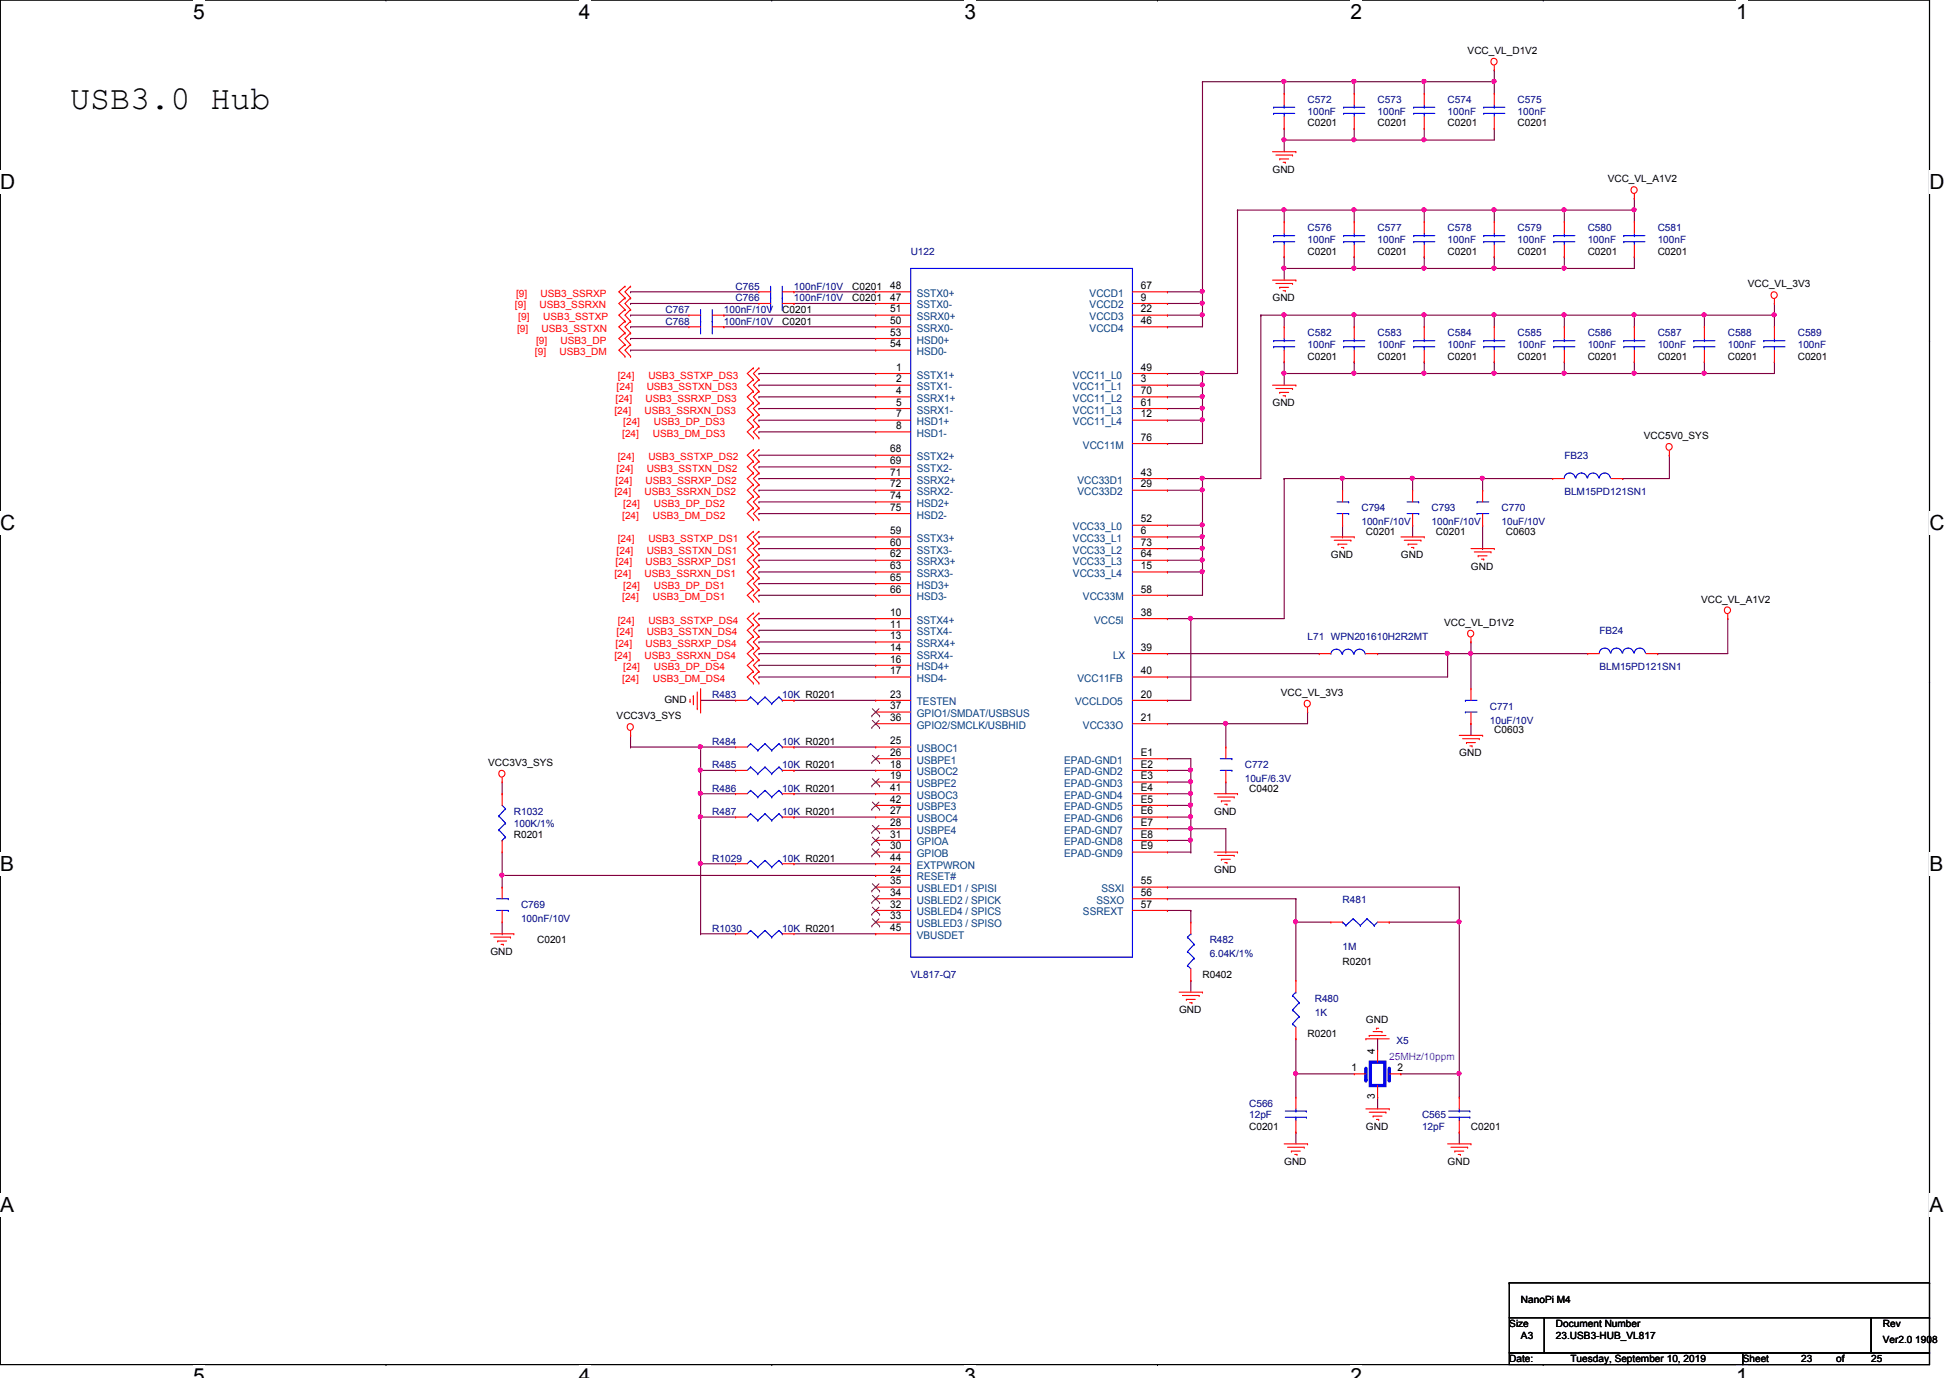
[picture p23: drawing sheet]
<svg xmlns="http://www.w3.org/2000/svg" width="297mm" height="210mm" viewBox="0 0 297 210" stroke-linecap="round" stroke-linejoin="round" font-family="sans-serif">
<defs><g id="words">
<text font-size="5.1" x="10.7" y="16.6">USB3.0 Hub</text>
<g font-size="3.2">
<text x="29.4" y="2.9">5</text>
<text x="88.2" y="2.9">4</text>
<text x="146.9" y="2.9">3</text>
<text x="205.7" y="2.9">2</text>
<text x="264.5" y="2.9">1</text>
<text x="0" y="28.8">D</text>
<text x="293.9" y="28.8">D</text>
<text x="0" y="80.7">C</text>
<text x="293.9" y="80.7">C</text>
<text x="0" y="132.7">B</text>
<text x="293.9" y="132.7">B</text>
<text x="0" y="184.7">A</text>
<text x="293.9" y="184.7">A</text>
<text x="29.4" y="210.7">5</text>
<text x="88.2" y="210.7">4</text>
<text x="146.9" y="210.7">3</text>
<text x="205.7" y="210.7">2</text>
<text x="264.5" y="210.7">1</text>
</g>
<g font-size="1.6">
<text x="135.6" y="45.8">47</text>
<text x="135.6" y="44">48</text>
<text x="135.6" y="47.6">51</text>
<text x="173.8" y="45.8">9</text>
<text x="173.8" y="47.6">22</text>
<text x="173.8" y="44">67</text>
<text x="135.6" y="49.4">50</text>
<text x="135.6" y="51.1">53</text>
<text x="135.6" y="52.9">54</text>
<text x="173.8" y="49.4">46</text>
<text x="136.5" y="56.5">1</text>
<text x="136.5" y="58.3">2</text>
<text x="173.8" y="58.3">3</text>
<text x="173.8" y="56.5">49</text>
<text x="136.5" y="60">4</text>
<text x="136.5" y="61.8">5</text>
<text x="136.5" y="63.6">7</text>
<text x="136.5" y="65.4">8</text>
<text x="173.8" y="63.6">12</text>
<text x="173.8" y="61.8">61</text>
<text x="173.8" y="60">70</text>
<text x="135.6" y="68.9">68</text>
<text x="135.6" y="70.7">69</text>
<text x="173.8" y="67.1">76</text>
<text x="135.6" y="72.5">71</text>
<text x="135.6" y="74.3">72</text>
<text x="135.6" y="76">74</text>
<text x="135.6" y="77.8">75</text>
<text x="173.8" y="74.3">29</text>
<text x="173.8" y="72.5">43</text>
<text x="135.6" y="81.4">59</text>
<text x="135.6" y="83.1">60</text>
<text x="173.8" y="81.4">6</text>
<text x="173.8" y="79.6">52</text>
<text x="173.8" y="83.1">73</text>
<text x="135.6" y="84.9">62</text>
<text x="135.6" y="86.7">63</text>
<text x="135.6" y="88.5">65</text>
<text x="173.8" y="86.7">15</text>
<text x="173.8" y="84.9">64</text>
<text x="135.6" y="93.8">10</text>
<text x="135.6" y="95.6">11</text>
<text x="135.6" y="90.3">66</text>
<text x="173.8" y="93.8">38</text>
<text x="173.8" y="90.3">58</text>
<text x="135.6" y="97.4">13</text>
<text x="135.6" y="99.1">14</text>
<text x="135.6" y="100.9">16</text>
<text x="173.8" y="99.1">39</text>
<text x="135.6" y="102.7">17</text>
<text x="135.6" y="106.3">23</text>
<text x="173.8" y="106.3">20</text>
<text x="173.8" y="102.7">40</text>
<text x="135.6" y="113.4">25</text>
<text x="135.6" y="109.8">36</text>
<text x="135.6" y="108">37</text>
<text x="173.8" y="109.8">21</text>
<text x="135.6" y="116.9">18</text>
<text x="135.6" y="118.7">19</text>
<text x="135.6" y="115.1">26</text>
<text x="173.8" y="115.1">E1</text>
<text x="173.8" y="116.9">E2</text>
<text x="173.8" y="118.7">E3</text>
<text x="135.6" y="124">27</text>
<text x="135.6" y="125.8">28</text>
<text x="135.6" y="120.5">41</text>
<text x="135.6" y="122.3">42</text>
<text x="173.8" y="120.5">E4</text>
<text x="173.8" y="122.3">E5</text>
<text x="173.8" y="124">E6</text>
<text x="173.8" y="125.8">E7</text>
<text x="135.6" y="129.4">30</text>
<text x="135.6" y="127.6">31</text>
<text x="135.6" y="131.1">44</text>
<text x="173.8" y="127.6">E8</text>
<text x="173.8" y="129.4">E9</text>
<text x="135.6" y="132.9">24</text>
<text x="135.6" y="136.5">34</text>
<text x="135.6" y="134.7">35</text>
<text x="173.8" y="134.7">55</text>
<text x="173.8" y="136.5">56</text>
<text x="135.6" y="138.3">32</text>
<text x="135.6" y="140">33</text>
<text x="135.6" y="141.8">45</text>
<text x="173.8" y="138.3">57</text>
<text x="209.4" y="160.5" transform="rotate(-90 209.4 160.5)">4</text>
<text x="205.9" y="163.2">1</text>
<text x="209.4" y="167.5" transform="rotate(-90 209.4 167.5)">3</text>
<text x="212.9" y="163.2">2</text>
</g>
<g font-size="1.6" fill="#004080">
<text x="139.7" y="47">SSTX0-</text>
<text x="139.7" y="45.2">SSTX0+</text>
<text x="166" y="47">VCCD2</text>
<text x="166" y="45.2">VCCD1</text>
<text x="139.7" y="50.5">SSRX0-</text>
<text x="139.7" y="48.8">SSRX0+</text>
<text x="139.7" y="52.3">HSD0+</text>
<text x="166" y="48.8">VCCD3</text>
<text x="166" y="50.5">VCCD4</text>
<text x="139.7" y="57.7">SSTX1+</text>
<text x="139.7" y="59.4">SSTX1-</text>
<text x="139.7" y="54.1">HSD0-</text>
<text x="163.4" y="59.4">VCC11_L1</text>
<text x="163.4" y="57.7">VCC11_L0</text>
<text x="139.7" y="61.2">SSRX1+</text>
<text x="139.7" y="63">SSRX1-</text>
<text x="139.7" y="64.8">HSD1+</text>
<text x="163.4" y="64.8">VCC11_L4</text>
<text x="163.4" y="63">VCC11_L3</text>
<text x="163.4" y="61.2">VCC11_L2</text>
<text x="139.7" y="66.5">HSD1-</text>
<text x="139.7" y="70.1">SSTX2+</text>
<text x="139.7" y="71.9">SSTX2-</text>
<text x="165" y="68.3">VCC11M</text>
<text x="139.7" y="73.7">SSRX2+</text>
<text x="139.7" y="75.4">SSRX2-</text>
<text x="139.7" y="77.2">HSD2+</text>
<text x="164.1" y="75.4">VCC33D2</text>
<text x="164.1" y="73.7">VCC33D1</text>
<text x="139.7" y="82.6">SSTX3+</text>
<text x="139.7" y="79">HSD2-</text>
<text x="163.4" y="82.6">VCC33_L1</text>
<text x="163.4" y="80.8">VCC33_L0</text>
<text x="139.7" y="84.3">SSTX3-</text>
<text x="139.7" y="86.1">SSRX3+</text>
<text x="139.7" y="87.9">SSRX3-</text>
<text x="139.7" y="89.7">HSD3+</text>
<text x="163.4" y="87.9">VCC33_L4</text>
<text x="163.4" y="86.1">VCC33_L3</text>
<text x="163.4" y="84.3">VCC33_L2</text>
<text x="139.7" y="95">SSTX4+</text>
<text x="139.7" y="91.4">HSD3-</text>
<text x="165" y="91.4">VCC33M</text>
<text x="166.7" y="95">VCC5I</text>
<text x="139.7" y="96.8">SSTX4-</text>
<text x="139.7" y="98.6">SSRX4+</text>
<text x="139.7" y="100.3">SSRX4-</text>
<text x="169.5" y="100.3">LX</text>
<text x="139.7" y="102.1">HSD4+</text>
<text x="139.7" y="103.9">HSD4-</text>
<text x="139.7" y="107.4">TESTEN</text>
<text x="163.8" y="107.4">VCCLDO5</text>
<text x="164.1" y="103.9">VCC11FB</text>
<text x="139.7" y="111">GPIO2/SMCLK/USBHID</text>
<text x="139.7" y="109.2">GPIO1/SMDAT/USBSUS</text>
<text x="165" y="111">VCC33O</text>
<text x="139.7" y="118.1">USBOC2</text>
<text x="139.7" y="119.9">USBPE2</text>
<text x="139.7" y="114.6">USBOC1</text>
<text x="139.7" y="116.3">USBPE1</text>
<text x="162.1" y="116.3">EPAD-GND1</text>
<text x="162.1" y="118.1">EPAD-GND2</text>
<text x="162.1" y="119.9">EPAD-GND3</text>
<text x="139.7" y="125.2">USBOC4</text>
<text x="139.7" y="121.7">USBOC3</text>
<text x="139.7" y="123.4">USBPE3</text>
<text x="162.1" y="121.7">EPAD-GND4</text>
<text x="162.1" y="123.4">EPAD-GND5</text>
<text x="162.1" y="125.2">EPAD-GND6</text>
<text x="139.7" y="127">USBPE4</text>
<text x="139.7" y="130.6">GPIOB</text>
<text x="139.7" y="128.8">GPIOA</text>
<text x="162.1" y="127">EPAD-GND7</text>
<text x="162.1" y="128.8">EPAD-GND8</text>
<text x="162.1" y="130.6">EPAD-GND9</text>
<text x="139.7" y="134.1">RESET#</text>
<text x="139.7" y="137.7">USBLED2 / SPICK</text>
<text x="139.7" y="135.9">USBLED1 / SPISI</text>
<text x="139.7" y="132.3">EXTPWRON</text>
<text x="167" y="137.7">SSXO</text>
<text x="167.8" y="135.9">SSXI</text>
<text x="139.7" y="139.4">USBLED4 / SPICS</text>
<text x="139.7" y="141.2">USBLED3 / SPISO</text>
<text x="139.7" y="143">VBUSDET</text>
<text x="165" y="139.4">SSREXT</text>
</g>
<g font-size="1.5">
<text x="223.6" y="8.2">VCC_VL_D1V2</text>
<text x="199.2" y="19.2">C0201</text>
<text x="209.8" y="19.2">C0201</text>
<text x="220.5" y="19.2">C0201</text>
<text x="231.2" y="19.2">C0201</text>
<text x="193.8" y="26.3">GND</text>
<text x="244.9" y="27.8">VCC_VL_A1V2</text>
<text x="199.2" y="38.8">C0201</text>
<text x="209.8" y="38.8">C0201</text>
<text x="220.5" y="38.8">C0201</text>
<text x="231.2" y="38.8">C0201</text>
<text x="241.8" y="38.8">C0201</text>
<text x="252.5" y="38.8">C0201</text>
<text x="119.2" y="47.7">C0201</text>
<text x="129.8" y="45.9">C0201</text>
<text x="129.8" y="44.1">C0201</text>
<text x="193.8" y="45.9">GND</text>
<text x="266.2" y="43.8">VCC_VL_3V3</text>
<text x="119.2" y="49.4">C0201</text>
<text x="199.2" y="54.8">C0201</text>
<text x="209.8" y="54.8">C0201</text>
<text x="220.5" y="54.8">C0201</text>
<text x="231.2" y="54.8">C0201</text>
<text x="241.8" y="54.8">C0201</text>
<text x="252.5" y="54.8">C0201</text>
<text x="263.2" y="54.8">C0201</text>
<text x="273.9" y="54.8">C0201</text>
<text x="193.8" y="61.9">GND</text>
<text x="250.4" y="66.9">VCC5V0_SYS</text>
<text x="208.1" y="81.4">C0201</text>
<text x="218.7" y="81.4">C0201</text>
<text x="229.4" y="81.4">C0603</text>
<text x="202.7" y="85">GND</text>
<text x="213.4" y="85">GND</text>
<text x="224.1" y="86.8">GND</text>
<text x="220" y="95.3">VCC_VL_D1V2</text>
<text x="259.1" y="91.8">VCC_VL_A1V2</text>
<text x="101.2" y="107">GND</text>
<text x="195.1" y="106">VCC_VL_3V3</text>
<text x="93.9" y="109.6">VCC3V3_SYS</text>
<text x="227.6" y="111.7">C0603</text>
<text x="74.4" y="116.7">VCC3V3_SYS</text>
<text x="222.3" y="115.2">GND</text>
<text x="185" y="124.1">GND</text>
<text x="190.3" y="120.6">C0402</text>
<text x="78.3" y="127.7">R0201</text>
<text x="185" y="133">GND</text>
<text x="81.8" y="143.7">C0201</text>
<text x="74.7" y="145.5">GND</text>
<text x="183.2" y="149">R0402</text>
<text x="204.5" y="147.1">R0201</text>
<text x="179.6" y="154.3">GND</text>
<text x="208.1" y="155.8">GND</text>
<text x="199.2" y="157.9">R0201</text>
<text x="190.3" y="172.1">C0201</text>
<text x="208.1" y="172.1">GND</text>
<text x="224.1" y="172.1">C0201</text>
<text x="195.6" y="177.5">GND</text>
<text x="220.5" y="177.5">GND</text>
<text x="229.9" y="202.2">Size</text>
<text x="231.7" y="198.5">NanoPi M4</text>
<text x="231.7" y="204">A3</text>
<text x="237" y="202.2">Document Number</text>
<text x="237" y="204">23.USB3-HUB_VL817</text>
<text x="286.8" y="202.2">Rev</text>
<text x="229.9" y="207.5">Date:</text>
<text x="239.2" y="207.5">Tuesday, September 10, 2019</text>
<text x="265.5" y="207.5">Sheet</text>
<text x="274.4" y="207.5">23</text>
<text x="279.7" y="207.5">of</text>
<text x="285" y="207.5">25</text>
<text x="286.8" y="204.6">Ver2.0 1908</text>
</g>
<g font-size="1.5" fill="#000080">
<text x="199.2" y="15.7">C572</text>
<text x="199.2" y="17.4">100nF</text>
<text x="209.8" y="15.7">C573</text>
<text x="209.8" y="17.4">100nF</text>
<text x="220.5" y="15.7">C574</text>
<text x="220.5" y="17.4">100nF</text>
<text x="231.2" y="15.7">C575</text>
<text x="231.2" y="17.4">100nF</text>
<text x="199.2" y="35.2">C576</text>
<text x="209.8" y="35.2">C577</text>
<text x="220.5" y="35.2">C578</text>
<text x="231.2" y="35.2">C579</text>
<text x="241.8" y="35.2">C580</text>
<text x="252.5" y="35.2">C581</text>
<text x="138.7" y="38.8">U122</text>
<text x="199.2" y="37">100nF</text>
<text x="209.8" y="37">100nF</text>
<text x="220.5" y="37">100nF</text>
<text x="231.2" y="37">100nF</text>
<text x="241.8" y="37">100nF</text>
<text x="252.5" y="37">100nF</text>
<text x="101.4" y="47.7">C767</text>
<text x="110.3" y="47.7">100nF/10V</text>
<text x="112.1" y="45.9">C766</text>
<text x="112.1" y="44.1">C765</text>
<text x="120.9" y="45.9">100nF/10V</text>
<text x="120.9" y="44.1">100nF/10V</text>
<text x="101.4" y="49.4">C768</text>
<text x="110.3" y="49.4">100nF/10V</text>
<text x="199.2" y="51.2">C582</text>
<text x="199.2" y="53">100nF</text>
<text x="209.8" y="51.2">C583</text>
<text x="209.8" y="53">100nF</text>
<text x="220.5" y="51.2">C584</text>
<text x="220.5" y="53">100nF</text>
<text x="231.2" y="51.2">C585</text>
<text x="231.2" y="53">100nF</text>
<text x="241.8" y="51.2">C586</text>
<text x="241.8" y="53">100nF</text>
<text x="252.5" y="51.2">C587</text>
<text x="252.5" y="53">100nF</text>
<text x="263.2" y="51.2">C588</text>
<text x="263.2" y="53">100nF</text>
<text x="273.9" y="51.2">C589</text>
<text x="273.9" y="53">100nF</text>
<text x="238.3" y="69.9">FB23</text>
<text x="207.4" y="77.9">C794</text>
<text x="218.1" y="77.9">C793</text>
<text x="228.7" y="77.9">C770</text>
<text x="238.3" y="75.4">BLM15PD121SN1</text>
<text x="207.4" y="80">100nF/10V</text>
<text x="218.1" y="80">100nF/10V</text>
<text x="228.7" y="80">10uF/10V</text>
<text x="199.2" y="97.5">L71 WPN201610H2R2MT</text>
<text x="243.6" y="96.6">FB24</text>
<text x="108.5" y="106.3">R483</text>
<text x="119.2" y="106.3">10K R0201</text>
<text x="243.6" y="102.1">BLM15PD121SN1</text>
<text x="108.5" y="113.5">R484</text>
<text x="119.2" y="113.5">10K R0201</text>
<text x="226.9" y="108.1">C771</text>
<text x="226.9" y="110.2">10uF/10V</text>
<text x="108.5" y="117">R485</text>
<text x="119.2" y="117">10K R0201</text>
<text x="189.6" y="117">C772</text>
<text x="189.6" y="119.1">10uF/6.3V</text>
<text x="78.3" y="124.1">R1032</text>
<text x="78.3" y="125.9">100K/1%</text>
<text x="108.5" y="120.6">R486</text>
<text x="108.5" y="124.1">R487</text>
<text x="119.2" y="120.6">10K R0201</text>
<text x="119.2" y="124.1">10K R0201</text>
<text x="108.5" y="131.2">R1029</text>
<text x="119.2" y="131.2">10K R0201</text>
<text x="204.5" y="137.5">R481</text>
<text x="79.4" y="138.3">C769</text>
<text x="79.4" y="140.5">100nF/10V</text>
<text x="108.5" y="141.9">R1030</text>
<text x="119.2" y="141.9">10K R0201</text>
<text x="184.3" y="143.7">R482</text>
<text x="138.7" y="149">VL817-Q7</text>
<text x="184.3" y="145.8">6.04K/1%</text>
<text x="204.5" y="144.8">1M</text>
<text x="200.3" y="152.6">R480</text>
<text x="200.3" y="154.7">1K</text>
<text x="212.7" y="159">X5</text>
<text x="190.3" y="168.6">C566</text>
<text x="190.3" y="170.3">12pF</text>
<text x="216.6" y="170.3">C565</text>
<text x="216.6" y="172.1">12pF</text>
</g>
<g font-size="1.5" fill="#f00">
<text x="78.4" y="47">[9]</text>
<text x="78.6" y="45.2">[9]</text>
<text x="82.2" y="47">USB3_SSRXN</text>
<text x="82.3" y="45.2">USB3_SSRXP</text>
<text x="78.8" y="50.5">[9]</text>
<text x="78.9" y="48.8">[9]</text>
<text x="81.7" y="52.3">[9]</text>
<text x="82.5" y="50.5">USB3_SSTXN</text>
<text x="82.8" y="48.8">USB3_SSTXP</text>
<text x="85.4" y="52.3">USB3_DP</text>
<text x="81.5" y="54.1">[9]</text>
<text x="85.2" y="54.1">USB3_DM</text>
<text x="93.9" y="59.4">[24]</text>
<text x="94.1" y="57.7">[24]</text>
<text x="98.5" y="59.4">USB3_SSTXN_DS3</text>
<text x="98.8" y="57.7">USB3_SSTXP_DS3</text>
<text x="93.6" y="63">[24]</text>
<text x="93.8" y="61.2">[24]</text>
<text x="95" y="64.8">[24]</text>
<text x="98.2" y="63">USB3_SSRXN_DS3</text>
<text x="98.3" y="61.2">USB3_SSRXP_DS3</text>
<text x="99.6" y="64.8">USB3_DP_DS3</text>
<text x="93.9" y="71.9">[24]</text>
<text x="94.1" y="70.1">[24]</text>
<text x="94.8" y="66.5">[24]</text>
<text x="98.5" y="71.9">USB3_SSTXN_DS2</text>
<text x="98.8" y="70.1">USB3_SSTXP_DS2</text>
<text x="99.4" y="66.5">USB3_DM_DS3</text>
<text x="93.6" y="75.4">[24]</text>
<text x="93.8" y="73.7">[24]</text>
<text x="95" y="77.2">[24]</text>
<text x="98.2" y="75.4">USB3_SSRXN_DS2</text>
<text x="98.3" y="73.7">USB3_SSRXP_DS2</text>
<text x="99.6" y="77.2">USB3_DP_DS2</text>
<text x="94.1" y="82.6">[24]</text>
<text x="94.8" y="79">[24]</text>
<text x="98.8" y="82.6">USB3_SSTXP_DS1</text>
<text x="99.4" y="79">USB3_DM_DS2</text>
<text x="93.6" y="87.9">[24]</text>
<text x="93.8" y="86.1">[24]</text>
<text x="93.9" y="84.3">[24]</text>
<text x="95" y="89.7">[24]</text>
<text x="98.2" y="87.9">USB3_SSRXN_DS1</text>
<text x="98.3" y="86.1">USB3_SSRXP_DS1</text>
<text x="98.5" y="84.3">USB3_SSTXN_DS1</text>
<text x="99.6" y="89.7">USB3_DP_DS1</text>
<text x="94.1" y="95">[24]</text>
<text x="94.8" y="91.4">[24]</text>
<text x="98.8" y="95">USB3_SSTXP_DS4</text>
<text x="99.4" y="91.4">USB3_DM_DS1</text>
<text x="93.6" y="100.3">[24]</text>
<text x="93.8" y="98.6">[24]</text>
<text x="93.9" y="96.8">[24]</text>
<text x="98.2" y="100.3">USB3_SSRXN_DS4</text>
<text x="98.3" y="98.6">USB3_SSRXP_DS4</text>
<text x="98.5" y="96.8">USB3_SSTXN_DS4</text>
<text x="94.8" y="103.9">[24]</text>
<text x="95" y="102.1">[24]</text>
<text x="99.4" y="103.9">USB3_DM_DS4</text>
<text x="99.6" y="102.1">USB3_DP_DS4</text>
</g>
<text font-size="1.5" fill="#8000ff" x="211.6" y="161.5">25MHz/10ppm</text>
</g></defs>
<path d="M0 0h293.9v207.9h-293.9z" fill="none" stroke="#000" stroke-width=".17"/>
<g fill="#fff">
<path d="M29.4 0h1.8v3.6h-1.8z"/>
<path d="M29.4 207.9h1.8v2h-1.8z"/>
</g>
<path d="M58.8 0h.1M58.8 207.9h.1" fill="none" stroke="#000" stroke-width=".17"/>
<g fill="#fff">
<path d="M88.2 0h1.8v3.6h-1.8z"/>
<path d="M88.2 207.9h1.8v2h-1.8z"/>
</g>
<path d="M117.6 0h.1M117.6 207.9h.1" fill="none" stroke="#000" stroke-width=".17"/>
<g fill="#fff">
<path d="M146.9 0h1.8v3.6h-1.8z"/>
<path d="M146.9 207.9h1.8v2h-1.8z"/>
</g>
<path d="M176.3 0h.1M176.3 207.9h.1" fill="none" stroke="#000" stroke-width=".17"/>
<g fill="#fff">
<path d="M205.7 0h1.8v3.6h-1.8z"/>
<path d="M205.7 207.9h1.8v2h-1.8z"/>
</g>
<path d="M235.1 0h.1M235.1 207.9h.1" fill="none" stroke="#000" stroke-width=".17"/>
<g fill="#fff">
<path d="M264.5 0h1.7v3.6h-1.7z"/>
<path d="M264.5 207.9h1.7v2h-1.7z"/>
<path d="M0 25.9h2.3v3.6h-2.3z"/>
<path d="M293.9 25.9h2.3v3.6h-2.3z"/>
<path d="M0 77.8h2.3v3.6h-2.3z"/>
<path d="M293.9 77.8h2.3v3.6h-2.3z"/>
</g>
<path d="M0 51.9h.1M293.9 51.9h.1" fill="none" stroke="#000" stroke-width=".17"/>
<g fill="#fff">
<path d="M0 129.8h2.2v3.6h-2.2z"/>
<path d="M293.9 129.8h2.1v3.6h-2.1z"/>
</g>
<path d="M0 103.9h.1M293.9 103.9h.1" fill="none" stroke="#000" stroke-width=".17"/>
<path d="M0 103.9h.1M293.9 103.9h.1" fill="none" stroke="#000" stroke-width=".15"/>
<g fill="#fff">
<path d="M0 181.8h2.2v3.6h-2.2z"/>
<path d="M293.9 181.8h2.1v3.6h-2.1z"/>
</g>
<path d="M0 155.9h.1M293.9 155.9h.1" fill="none" stroke="#000" stroke-width=".17"/>
<g fill="none" stroke="#800040" stroke-width=".17">
<path d="M96.1 46.2h.1M96.1 44.4h.1M96.1 49.8h.1M96.1 48h.1M96.1 53.3h.1M96.1 51.6h.1M96.1 44.4h19.5M96.1 46.2h19.5M96.1 48h8.8M96.1 49.8h8.8M96.1 53.3h37.3M96.1 51.6h37.3"/>
<path d="M110.3 48h.1M110.3 49.8h.1M110.3 48h23.1M110.3 49.8h23.1M120.9 44.4h.1M120.9 46.2h.1M120.9 44.4h12.5M120.9 46.2h12.5M115.6 74.7h.1M115.6 72.9h.1M115.6 69.3h.1M115.6 71.1h.1"/>
<path d="M115.6 76.5h.1M115.6 78.2h.1M115.6 74.7h17.8M115.6 72.9h17.8M115.6 69.3h17.8M115.6 71.1h17.8M115.6 76.5h17.8M115.6 78.2h17.8M195.6 72.9h.1M195.6 72.9h8.9M115.6 99.6h.1M115.6 97.8h.1"/>
<path d="M115.6 94.2h.1M115.6 96h.1M115.6 99.6h17.8M115.6 97.8h17.8M115.6 94.2h17.8M115.6 96h17.8M115.6 101.3h.1M115.6 103.1h.1M115.6 101.3h17.8M115.6 103.1h17.8M177.8 138.7h.1M177.8 138.7h3.6"/>
<path d="M181.4 138.7h.1M181.4 138.7v1.8M181.4 149.4h.1M181.4 149.4v1.7"/>
</g>
<circle cx="204.5" cy="72.8" r=".31" fill="#f0f"/>
<circle cx="204.5" cy="72.8" r=".31" fill="none" stroke="#f0f" stroke-width=".17"/>
<path d="M195.6 72.9h.1M195.6 72.9v21.3M215.2 72.9h.1M215.2 72.9h21.3M225.8 72.9h.1M247.2 72.9h.1M254.3 69.3h.1M254.3 69.3v3.6h-7.1M225.8 83.6h.1M225.8 80v3.6" fill="none" stroke="#800040" stroke-width=".17"/>
<circle cx="225.8" cy="72.8" r=".31" fill="#f0f"/>
<circle cx="225.8" cy="72.8" r=".31" fill="none" stroke="#f0f" stroke-width=".17"/>
<circle cx="215.1" cy="72.8" r=".31" fill="#f0f"/>
<circle cx="215.1" cy="72.8" r=".31" fill="none" stroke="#f0f" stroke-width=".17"/>
<path d="M215.2 72.9h.1M215.2 72.9v1.8M177.8 94.2h.1M177.8 94.2h3.6M209.8 99.6h.1M209.8 99.6h10.7" fill="none" stroke="#800040" stroke-width=".17"/>
<circle cx="220.5" cy="99.5" r=".31" fill="#f0f"/>
<circle cx="220.5" cy="99.5" r=".31" fill="none" stroke="#f0f" stroke-width=".17"/>
<path d="M224.1 99.6h.1M224.1 99.6v5.3" fill="none" stroke="#800040" stroke-width=".17"/>
<circle cx="224" cy="99.5" r=".31" fill="#f0f"/>
<circle cx="224" cy="99.5" r=".31" fill="none" stroke="#f0f" stroke-width=".17"/>
<g fill="none" stroke="#800040" stroke-width=".17">
<path d="M177.8 99.6h.1M177.8 99.6h23.2M220.5 99.6h.1M220.5 99.6h21.3M220.5 99.6v3.5h-42.7M224.1 97.8h.1M224.1 99.6h.1M224.1 97.8v1.8M252.5 99.6h.1M263.2 94.2h.1M263.2 94.2v5.4h-10.7M177.8 103.1h.1"/>
<path d="M177.8 110.2h.1M177.8 110.2h8.9M224.1 110.2h.1M224.1 110.2v1.8"/>
</g>
<circle cx="186.7" cy="110.2" r=".31" fill="#f0f"/>
<circle cx="186.7" cy="110.2" r=".31" fill="none" stroke="#f0f" stroke-width=".17"/>
<path d="M204.5 72.9h.1M204.5 72.9v1.8M204.5 72.9h10.7M177.8 106.7h.1M177.8 115.6h.1M177.8 106.7h3.6M177.8 115.6h3.6v1.7M181.4 117.3h.1M186.7 110.2h.1M186.7 119.1h.1M186.7 110.2v3.6M186.7 119.1v1.8" fill="none" stroke="#800040" stroke-width=".17"/>
<circle cx="181.3" cy="117.3" r=".31" fill="#f0f"/>
<circle cx="181.3" cy="117.3" r=".31" fill="none" stroke="#f0f" stroke-width=".17"/>
<path d="M183.2 12.4h.1M183.2 12.4v32M186.7 110.2h.1M199.2 108.5h.1M199.2 108.5v1.7h-12.5" fill="none" stroke="#800040" stroke-width=".17"/>
<circle cx="183.1" cy="44.4" r=".31" fill="#f0f"/>
<circle cx="183.1" cy="44.4" r=".31" fill="none" stroke="#f0f" stroke-width=".17"/>
<path d="M227.6 10.7h.1M227.6 10.7v1.7M177.8 46.2h.1M177.8 46.2h5.4" fill="none" stroke="#800040" stroke-width=".17"/>
<circle cx="183.1" cy="46.2" r=".31" fill="#f0f"/>
<circle cx="183.1" cy="46.2" r=".31" fill="none" stroke="#f0f" stroke-width=".17"/>
<path d="M177.8 48h.1M177.8 48h5.4" fill="none" stroke="#800040" stroke-width=".17"/>
<circle cx="183.1" cy="48" r=".31" fill="#f0f"/>
<circle cx="183.1" cy="48" r=".31" fill="none" stroke="#f0f" stroke-width=".17"/>
<path d="M195.6 12.4h.1M195.6 12.4h10.7M177.8 49.8h.1M183.2 46.2h.1M183.2 48h.1M183.2 46.2v3.6h-5.4" fill="none" stroke="#800040" stroke-width=".17"/>
<circle cx="206.2" cy="12.4" r=".31" fill="#f0f"/>
<circle cx="206.2" cy="12.4" r=".31" fill="none" stroke="#f0f" stroke-width=".17"/>
<path d="M195.6 12.4h.1M195.6 12.4v1.8M217 12.4h.1M217 12.4v1.8M217 12.4h10.6M227.6 12.4h.1M227.6 12.4v1.8" fill="none" stroke="#800040" stroke-width=".17"/>
<circle cx="227.6" cy="12.4" r=".31" fill="#f0f"/>
<circle cx="227.6" cy="12.4" r=".31" fill="none" stroke="#f0f" stroke-width=".17"/>
<circle cx="216.9" cy="12.4" r=".31" fill="#f0f"/>
<circle cx="216.9" cy="12.4" r=".31" fill="none" stroke="#f0f" stroke-width=".17"/>
<path d="M195.6 19.6h.1M195.6 19.6v1.7M206.3 12.4h.1M206.3 12.4v1.8M206.3 12.4h10.7M195.6 21.3h.1M195.6 21.3h10.7" fill="none" stroke="#800040" stroke-width=".17"/>
<circle cx="206.2" cy="21.3" r=".31" fill="#f0f"/>
<circle cx="206.2" cy="21.3" r=".31" fill="none" stroke="#f0f" stroke-width=".17"/>
<circle cx="195.6" cy="21.3" r=".31" fill="#f0f"/>
<circle cx="195.6" cy="21.3" r=".31" fill="none" stroke="#f0f" stroke-width=".17"/>
<path d="M217 19.6h.1M217 19.6v1.7M227.6 19.6h.1M227.6 19.6v1.7h-10.6M195.6 21.3h.1M195.6 21.3v1.8M217 21.3h.1" fill="none" stroke="#800040" stroke-width=".17"/>
<circle cx="216.9" cy="21.3" r=".31" fill="#f0f"/>
<circle cx="216.9" cy="21.3" r=".31" fill="none" stroke="#f0f" stroke-width=".17"/>
<path d="M183.2 12.4h.1M183.2 12.4h12.4M206.3 19.6h.1M206.3 19.6v1.7M206.3 21.3h.1M206.3 21.3h10.7" fill="none" stroke="#800040" stroke-width=".17"/>
<circle cx="195.6" cy="12.4" r=".31" fill="#f0f"/>
<circle cx="195.6" cy="12.4" r=".31" fill="none" stroke="#f0f" stroke-width=".17"/>
<g fill="none" stroke="#800040" stroke-width=".17">
<path d="M188.5 32h.1M188.5 32v24.9M188.5 32h7.1M249 30.2h.1M249 30.2v1.8M177.8 44.4h.1M177.8 56.9h.1M177.8 58.7h.1M177.8 44.4h5.4M177.8 56.9h5.4M183.2 44.4h.1M183.2 56.9h.1"/>
<path d="M183.2 44.4v1.8M183.2 56.9v1.8h-5.4"/>
</g>
<circle cx="183.1" cy="58.6" r=".31" fill="#f0f"/>
<circle cx="183.1" cy="58.6" r=".31" fill="none" stroke="#f0f" stroke-width=".17"/>
<path d="M183.2 56.9h.1M183.2 56.9h5.3" fill="none" stroke="#800040" stroke-width=".17"/>
<circle cx="183.1" cy="56.8" r=".31" fill="#f0f"/>
<circle cx="183.1" cy="56.8" r=".31" fill="none" stroke="#f0f" stroke-width=".17"/>
<path d="M177.8 60.5h.1M177.8 60.5h5.4" fill="none" stroke="#800040" stroke-width=".17"/>
<circle cx="183.1" cy="60.4" r=".31" fill="#f0f"/>
<circle cx="183.1" cy="60.4" r=".31" fill="none" stroke="#f0f" stroke-width=".17"/>
<path d="M183.2 58.7h.1M183.2 58.7v1.8M177.8 62.2h.1M177.8 62.2h5.4" fill="none" stroke="#800040" stroke-width=".17"/>
<circle cx="183.1" cy="62.2" r=".31" fill="#f0f"/>
<circle cx="183.1" cy="62.2" r=".31" fill="none" stroke="#f0f" stroke-width=".17"/>
<path d="M195.6 39.1h.1M195.6 39.1v1.8M195.6 40.9h.1M195.6 40.9h10.7M177.8 64h.1M183.2 60.5h.1M183.2 62.2h.1M183.2 60.5v3.5h-5.4" fill="none" stroke="#800040" stroke-width=".17"/>
<circle cx="206.2" cy="40.8" r=".31" fill="#f0f"/>
<circle cx="206.2" cy="40.8" r=".31" fill="none" stroke="#f0f" stroke-width=".17"/>
<circle cx="195.6" cy="40.8" r=".31" fill="#f0f"/>
<circle cx="195.6" cy="40.8" r=".31" fill="none" stroke="#f0f" stroke-width=".17"/>
<path d="M217 39.1h.1M217 39.1v1.8M227.6 39.1h.1M227.6 39.1v1.8h-10.6M195.6 40.9h.1M195.6 40.9v1.8M217 40.9h.1" fill="none" stroke="#800040" stroke-width=".17"/>
<circle cx="227.6" cy="40.8" r=".31" fill="#f0f"/>
<circle cx="227.6" cy="40.8" r=".31" fill="none" stroke="#f0f" stroke-width=".17"/>
<circle cx="216.9" cy="40.8" r=".31" fill="#f0f"/>
<circle cx="216.9" cy="40.8" r=".31" fill="none" stroke="#f0f" stroke-width=".17"/>
<path d="M195.6 32h.1M195.6 32h10.7M206.3 39.1h.1M206.3 39.1v1.8M206.3 40.9h.1M206.3 40.9h10.7" fill="none" stroke="#800040" stroke-width=".17"/>
<circle cx="206.2" cy="32" r=".31" fill="#f0f"/>
<circle cx="206.2" cy="32" r=".31" fill="none" stroke="#f0f" stroke-width=".17"/>
<circle cx="195.6" cy="32" r=".31" fill="#f0f"/>
<circle cx="195.6" cy="32" r=".31" fill="none" stroke="#f0f" stroke-width=".17"/>
<path d="M206.3 32h.1M206.3 32h21.3M217 32h.1" fill="none" stroke="#800040" stroke-width=".17"/>
<circle cx="227.6" cy="32" r=".31" fill="#f0f"/>
<circle cx="227.6" cy="32" r=".31" fill="none" stroke="#f0f" stroke-width=".17"/>
<circle cx="216.9" cy="32" r=".31" fill="#f0f"/>
<circle cx="216.9" cy="32" r=".31" fill="none" stroke="#f0f" stroke-width=".17"/>
<g fill="none" stroke="#800040" stroke-width=".17">
<path d="M195.6 32h.1M195.6 32v1.8M206.3 32h.1M206.3 32v1.8M217 32h.1M217 32v1.8M227.6 32h.1M227.6 32h10.7M227.6 32v1.8M238.3 39.1h.1M238.3 32h.1M238.3 39.1v1.8h-10.7"/>
<path d="M238.3 32v1.8M227.6 40.9h.1M177.8 67.6h.1M183.2 64h.1M183.2 64v3.6h-5.4"/>
</g>
<circle cx="183.1" cy="64" r=".31" fill="#f0f"/>
<circle cx="183.1" cy="64" r=".31" fill="none" stroke="#f0f" stroke-width=".17"/>
<path d="M238.3 32h.1M238.3 32h10.7" fill="none" stroke="#800040" stroke-width=".17"/>
<circle cx="248.9" cy="32" r=".31" fill="#f0f"/>
<circle cx="248.9" cy="32" r=".31" fill="none" stroke="#f0f" stroke-width=".17"/>
<circle cx="238.2" cy="32" r=".31" fill="#f0f"/>
<circle cx="238.2" cy="32" r=".31" fill="none" stroke="#f0f" stroke-width=".17"/>
<path d="M249 32h.1M249 32v1.8M238.3 40.9h.1M238.3 40.9h10.7" fill="none" stroke="#800040" stroke-width=".17"/>
<circle cx="238.2" cy="40.8" r=".31" fill="#f0f"/>
<circle cx="238.2" cy="40.8" r=".31" fill="none" stroke="#f0f" stroke-width=".17"/>
<path d="M249 39.1h.1M249 39.1v1.8M177.8 72.9h.1M177.8 72.9h5.4M181.4 94.2h.1M181.4 94.2v12.5" fill="none" stroke="#800040" stroke-width=".17"/>
<circle cx="181.3" cy="94.2" r=".31" fill="#f0f"/>
<circle cx="181.3" cy="94.2" r=".31" fill="none" stroke="#f0f" stroke-width=".17"/>
<path d="M192.1 48h.1M192.1 48v24.9h-8.9M192.1 48h3.5M270.3 46.2h.1M270.3 46.2v1.8M177.8 74.7h.1M183.2 72.9h.1M183.2 72.9v1.8h-5.4M181.4 94.2h.1M181.4 94.2h14.2" fill="none" stroke="#800040" stroke-width=".17"/>
<circle cx="183.1" cy="72.8" r=".31" fill="#f0f"/>
<circle cx="183.1" cy="72.8" r=".31" fill="none" stroke="#f0f" stroke-width=".17"/>
<path d="M183.2 74.7h.1M183.2 74.7v5.3h-5.4M177.8 80h.1" fill="none" stroke="#800040" stroke-width=".17"/>
<circle cx="183.1" cy="80" r=".31" fill="#f0f"/>
<circle cx="183.1" cy="80" r=".31" fill="none" stroke="#f0f" stroke-width=".17"/>
<circle cx="183.1" cy="74.6" r=".31" fill="#f0f"/>
<circle cx="183.1" cy="74.6" r=".31" fill="none" stroke="#f0f" stroke-width=".17"/>
<path d="M177.8 81.8h.1M177.8 83.6h.1M177.8 81.8h5.4M183.2 80h.1M183.2 81.8h.1M183.2 80v3.6h-5.4" fill="none" stroke="#800040" stroke-width=".17"/>
<circle cx="183.1" cy="83.5" r=".31" fill="#f0f"/>
<circle cx="183.1" cy="83.5" r=".31" fill="none" stroke="#f0f" stroke-width=".17"/>
<circle cx="183.1" cy="81.7" r=".31" fill="#f0f"/>
<circle cx="183.1" cy="81.7" r=".31" fill="none" stroke="#f0f" stroke-width=".17"/>
<path d="M177.8 85.3h.1M177.8 85.3h5.4" fill="none" stroke="#800040" stroke-width=".17"/>
<circle cx="183.1" cy="85.3" r=".31" fill="#f0f"/>
<circle cx="183.1" cy="85.3" r=".31" fill="none" stroke="#f0f" stroke-width=".17"/>
<path d="M177.8 87.1h.1M177.8 90.7h.1M177.8 87.1h5.4M183.2 83.6h.1M183.2 85.3h.1M183.2 87.1h.1M183.2 83.6v7.1h-5.4" fill="none" stroke="#800040" stroke-width=".17"/>
<circle cx="183.1" cy="87.1" r=".31" fill="#f0f"/>
<circle cx="183.1" cy="87.1" r=".31" fill="none" stroke="#f0f" stroke-width=".17"/>
<path d="M195.6 55.1h.1M195.6 56.9h.1M195.6 55.1v1.8M195.6 56.9h10.7" fill="none" stroke="#800040" stroke-width=".17"/>
<circle cx="206.2" cy="56.8" r=".31" fill="#f0f"/>
<circle cx="206.2" cy="56.8" r=".31" fill="none" stroke="#f0f" stroke-width=".17"/>
<circle cx="195.6" cy="56.8" r=".31" fill="#f0f"/>
<circle cx="195.6" cy="56.8" r=".31" fill="none" stroke="#f0f" stroke-width=".17"/>
<path d="M195.6 56.9h.1M195.6 56.9v1.8M217 55.1h.1M217 56.9h.1M217 55.1v1.8M227.6 55.1h.1M227.6 55.1v1.8h-10.6" fill="none" stroke="#800040" stroke-width=".17"/>
<circle cx="227.6" cy="56.8" r=".31" fill="#f0f"/>
<circle cx="227.6" cy="56.8" r=".31" fill="none" stroke="#f0f" stroke-width=".17"/>
<circle cx="216.9" cy="56.8" r=".31" fill="#f0f"/>
<circle cx="216.9" cy="56.8" r=".31" fill="none" stroke="#f0f" stroke-width=".17"/>
<g fill="none" stroke="#800040" stroke-width=".17">
<path d="M195.6 48h.1M195.6 48v1.8M206.3 55.1h.1M206.3 56.9h.1M206.3 48h.1M206.3 48v1.8M206.3 55.1v1.8M206.3 56.9h10.7M217 48h.1M217 48v1.8M227.6 56.9h.1M227.6 48h.1"/>
<path d="M227.6 56.9h21.4M227.6 48v1.8M238.3 55.1h.1M238.3 56.9h.1M238.3 55.1v1.8"/>
</g>
<circle cx="238.2" cy="56.8" r=".31" fill="#f0f"/>
<circle cx="238.2" cy="56.8" r=".31" fill="none" stroke="#f0f" stroke-width=".17"/>
<path d="M195.6 48h.1M195.6 48h10.7M249 55.1h.1M249 55.1v1.8" fill="none" stroke="#800040" stroke-width=".17"/>
<circle cx="206.2" cy="48" r=".31" fill="#f0f"/>
<circle cx="206.2" cy="48" r=".31" fill="none" stroke="#f0f" stroke-width=".17"/>
<circle cx="195.6" cy="48" r=".31" fill="#f0f"/>
<circle cx="195.6" cy="48" r=".31" fill="none" stroke="#f0f" stroke-width=".17"/>
<path d="M206.3 48h.1M206.3 48h21.3M217 48h.1" fill="none" stroke="#800040" stroke-width=".17"/>
<circle cx="227.6" cy="48" r=".31" fill="#f0f"/>
<circle cx="227.6" cy="48" r=".31" fill="none" stroke="#f0f" stroke-width=".17"/>
<circle cx="216.9" cy="48" r=".31" fill="#f0f"/>
<circle cx="216.9" cy="48" r=".31" fill="none" stroke="#f0f" stroke-width=".17"/>
<path d="M227.6 48h.1M227.6 48h21.4M238.3 48h.1M238.3 48v1.8M249 48h.1M249 48v1.8" fill="none" stroke="#800040" stroke-width=".17"/>
<circle cx="238.2" cy="48" r=".31" fill="#f0f"/>
<circle cx="238.2" cy="48" r=".31" fill="none" stroke="#f0f" stroke-width=".17"/>
<path d="M249 48h.1M249 48h10.6" fill="none" stroke="#800040" stroke-width=".17"/>
<circle cx="259.6" cy="48" r=".31" fill="#f0f"/>
<circle cx="259.6" cy="48" r=".31" fill="none" stroke="#f0f" stroke-width=".17"/>
<circle cx="248.9" cy="48" r=".31" fill="#f0f"/>
<circle cx="248.9" cy="48" r=".31" fill="none" stroke="#f0f" stroke-width=".17"/>
<path d="M259.6 48h.1M259.6 48v1.8M259.6 48h10.7" fill="none" stroke="#800040" stroke-width=".17"/>
<circle cx="270.2" cy="48" r=".31" fill="#f0f"/>
<circle cx="270.2" cy="48" r=".31" fill="none" stroke="#f0f" stroke-width=".17"/>
<path d="M249 56.9h.1M249 56.9h10.6M270.3 48h.1M270.3 48v1.8" fill="none" stroke="#800040" stroke-width=".17"/>
<circle cx="259.6" cy="56.8" r=".31" fill="#f0f"/>
<circle cx="259.6" cy="56.8" r=".31" fill="none" stroke="#f0f" stroke-width=".17"/>
<circle cx="248.9" cy="56.8" r=".31" fill="#f0f"/>
<circle cx="248.9" cy="56.8" r=".31" fill="none" stroke="#f0f" stroke-width=".17"/>
<g fill="none" stroke="#800040" stroke-width=".17">
<path d="M259.6 55.1h.1M259.6 56.9h.1M259.6 55.1v1.8M270.3 55.1h.1M270.3 55.1v1.8h-10.7M96.1 113.8h.1M96.1 112h.1M96.1 113.8h10.6M96.1 112v1.8M106.7 106.7h.1M106.7 117.3h.1M106.7 106.7h5.4"/>
<path d="M106.7 117.3h5.4M120.9 106.7h.1M120.9 113.8h.1M120.9 117.3h.1M120.9 106.7h12.5M120.9 113.8h12.5M120.9 117.3h12.5M120.9 120.9h.1M120.9 124.5h.1M120.9 120.9h12.5M120.9 124.5h12.5"/>
</g>
<circle cx="106.7" cy="117.3" r=".31" fill="#f0f"/>
<circle cx="106.7" cy="117.3" r=".31" fill="none" stroke="#f0f" stroke-width=".17"/>
<path d="M106.7 113.8h.1M106.7 113.8v3.5M106.7 113.8h5.4" fill="none" stroke="#800040" stroke-width=".17"/>
<circle cx="106.7" cy="113.7" r=".31" fill="#f0f"/>
<circle cx="106.7" cy="113.7" r=".31" fill="none" stroke="#f0f" stroke-width=".17"/>
<path d="M106.7 120.9h.1M106.7 120.9h5.4" fill="none" stroke="#800040" stroke-width=".17"/>
<circle cx="106.7" cy="120.9" r=".31" fill="#f0f"/>
<circle cx="106.7" cy="120.9" r=".31" fill="none" stroke="#f0f" stroke-width=".17"/>
<path d="M106.7 117.3h.1M106.7 117.3v14.3M106.7 124.5h.1M106.7 120.9h.1M106.7 131.6h.1M106.7 124.5h5.4M106.7 131.6h5.4M120.9 131.6h.1M120.9 131.6h12.5" fill="none" stroke="#800040" stroke-width=".17"/>
<circle cx="106.7" cy="131.5" r=".31" fill="#f0f"/>
<circle cx="106.7" cy="131.5" r=".31" fill="none" stroke="#f0f" stroke-width=".17"/>
<circle cx="106.7" cy="124.4" r=".31" fill="#f0f"/>
<circle cx="106.7" cy="124.4" r=".31" fill="none" stroke="#f0f" stroke-width=".17"/>
<path d="M106.7 131.6h.1M106.7 131.6v10.6M106.7 142.2h.1M106.7 142.2h5.4M120.9 142.2h12.5M133.4 142.2h.1M213.4 163.6h.1M213.4 163.6h8.9" fill="none" stroke="#800040" stroke-width=".17"/>
<circle cx="222.2" cy="163.5" r=".31" fill="#f0f"/>
<circle cx="222.2" cy="163.5" r=".31" fill="none" stroke="#f0f" stroke-width=".17"/>
<g fill="none" stroke="#800040" stroke-width=".17">
<path d="M209.8 158.2h.1M209.8 158.2v1.8M197.4 172.5h.1M197.4 163.6h.1M197.4 163.6v3.5M197.4 172.5v1.7M197.4 163.6h8.9M209.8 167.1h.1M209.8 167.1v1.8M222.3 163.6h.1M222.3 172.5h.1M222.3 163.6v3.5"/>
<path d="M222.3 172.5v1.7"/>
</g>
<circle cx="197.3" cy="163.5" r=".31" fill="#f0f"/>
<circle cx="197.3" cy="163.5" r=".31" fill="none" stroke="#f0f" stroke-width=".17"/>
<path d="M197.4 158.2h.1M197.4 140.5h.1M197.4 158.2v5.4M197.4 140.5h5.3M211.6 140.5h.1M211.6 140.5h10.7" fill="none" stroke="#800040" stroke-width=".17"/>
<circle cx="222.2" cy="140.4" r=".31" fill="#f0f"/>
<circle cx="222.2" cy="140.4" r=".31" fill="none" stroke="#f0f" stroke-width=".17"/>
<path d="M197.4 140.5h.1M197.4 140.5v8.9" fill="none" stroke="#800040" stroke-width=".17"/>
<circle cx="197.3" cy="140.4" r=".31" fill="#f0f"/>
<circle cx="197.3" cy="140.4" r=".31" fill="none" stroke="#f0f" stroke-width=".17"/>
<g fill="none" stroke="#800040" stroke-width=".17">
<path d="M177.8 117.3h3.6M177.8 119.1h3.6M181.4 117.3h.1M181.4 119.1h.1M181.4 117.3v3.6M177.8 135.1h.1M177.8 136.9h.1M177.8 135.1h44.5M177.8 136.9h19.6M181.4 120.9h.1M197.4 136.9h.1M197.4 136.9v3.6"/>
<path d="M222.3 135.1h.1M222.3 135.1v28.5M222.3 140.5h.1"/>
</g>
<circle cx="181.3" cy="119.1" r=".31" fill="#f0f"/>
<circle cx="181.3" cy="119.1" r=".31" fill="none" stroke="#f0f" stroke-width=".17"/>
<circle cx="181.3" cy="120.9" r=".31" fill="#f0f"/>
<circle cx="181.3" cy="120.9" r=".31" fill="none" stroke="#f0f" stroke-width=".17"/>
<path d="M177.8 120.9h3.6M177.8 122.7h3.6M181.4 120.9h.1M181.4 122.7h.1M181.4 120.9v1.8" fill="none" stroke="#800040" stroke-width=".17"/>
<circle cx="181.3" cy="122.6" r=".31" fill="#f0f"/>
<circle cx="181.3" cy="122.6" r=".31" fill="none" stroke="#f0f" stroke-width=".17"/>
<path d="M177.8 124.5h3.6M181.4 124.5h.1M181.4 126.2h.1M181.4 122.7v3.5" fill="none" stroke="#800040" stroke-width=".17"/>
<circle cx="181.3" cy="124.4" r=".31" fill="#f0f"/>
<circle cx="181.3" cy="124.4" r=".31" fill="none" stroke="#f0f" stroke-width=".17"/>
<path d="M177.8 126.2h8.9M177.8 128h3.6M181.4 126.2h.1M181.4 128h.1M181.4 126.2v1.8" fill="none" stroke="#800040" stroke-width=".17"/>
<circle cx="181.3" cy="126.2" r=".31" fill="#f0f"/>
<circle cx="181.3" cy="126.2" r=".31" fill="none" stroke="#f0f" stroke-width=".17"/>
<path d="M177.8 129.8h3.6M181.4 129.8h.1M181.4 128h.1M181.4 128v1.8M186.7 129.8h.1M186.7 126.2v3.6" fill="none" stroke="#800040" stroke-width=".17"/>
<circle cx="181.3" cy="128" r=".31" fill="#f0f"/>
<circle cx="181.3" cy="128" r=".31" fill="none" stroke="#f0f" stroke-width=".17"/>
<g fill="none" stroke="#800040" stroke-width=".17">
<path d="M115.6 56.9h.1M115.6 58.7h.1M115.6 56.9h17.8M115.6 58.7h17.8M115.6 62.2h.1M115.6 60.5h.1M115.6 64h.1M115.6 65.8h.1M115.6 62.2h17.8M115.6 60.5h17.8M115.6 64h17.8M115.6 65.8h17.8"/>
<path d="M115.6 90.7h.1M115.6 88.9h.1M115.6 87.1h.1M115.6 85.3h.1M115.6 81.8h.1M115.6 83.6h.1M115.6 90.7h17.8M115.6 88.9h17.8M115.6 87.1h17.8M115.6 85.3h17.8M115.6 81.8h17.8M115.6 83.6h17.8"/>
<path d="M76.5 135.1h.1M133.4 133.3h.1M133.4 133.3h-56.9v1.8"/>
</g>
<circle cx="76.4" cy="133.3" r=".31" fill="#f0f"/>
<circle cx="76.4" cy="133.3" r=".31" fill="none" stroke="#f0f" stroke-width=".17"/>
<path d="M225.8 74.7h.1M225.8 72.9v1.8M204.5 81.8h.1M204.5 80v1.8M215.2 80h.1M215.2 80v1.8M76.5 119.1v1.8M76.5 133.3h.1M76.5 120.9h.1M76.5 129.8v3.5M76.5 142.2h.1M76.5 140.5v1.7" fill="none" stroke="#800040" stroke-width=".17"/>
<g fill="none" stroke="#f00" stroke-width=".17">
<path d="M195.6 14.2h.1M195.6 19.6h.1M195.6 14.2v1.8M195.6 17.8v1.8M217 14.2h.1M217 19.6h.1M217 14.2v1.8M217 17.8v1.8M227.6 10.7h.1M227.6 14.2h.1M227.6 19.6h.1M227.6 10v.7"/>
<path d="M227.6 14.2v1.8M227.6 17.8v1.8M193.8 23.1h3.6M194.3 23.6h2.6M194.9 24.2h.1M194.9 24.2h1.4M195.4 24.7h.4M195.6 33.8h.1M195.6 39.1h.1M195.6 33.8v1.8M195.6 37.3v1.8M195.8 24.7h.1"/>
<path d="M196.9 23.6h.1M197.4 23.1h.1M206.3 33.8h.1M206.3 39.1h.1M206.3 33.8v1.8M206.3 37.3v1.8M217 33.8h.1M217 39.1h.1M217 33.8v1.8M217 37.3v1.8M238.3 33.8h.1M238.3 39.1h.1"/>
<path d="M238.3 33.8v1.8M238.3 37.3v1.8M249 30.2h.1M249 33.8h.1M249 39.1h.1M249 29.5v.7M249 33.8v1.8M249 37.3v1.8M95.2 45.4h.1M95.2 47.2h.1M95.2 43.6h.1M95.2 48.9h.1"/>
<path d="M95.2 50.7h.1M95.2 52.5h.1M95.2 54.3h.1M95.2 45.4l-.9 .8 .9 1M95.2 43.6l-.9 .8 .9 1M95.2 47.2l-.9 .8 .9 .9M95.2 48.9l-.9 .9 .9 .9M95.2 52.5l-.9 .8 .9 1M95.2 50.7l-.9 .9 .9 .9M96.1 45.4h.1M96.1 47.2h.1M96.1 43.6h.1"/>
<path d="M96.1 48.9h.1M96.1 50.7h.1M96.1 52.5h.1M96.1 54.3h.1M96.1 45.4l-.9 .8 .9 1M96.1 43.6l-.9 .8 .9 1M96.1 47.2l-.9 .8 .9 .9M96.1 48.9l-.9 .9 .9 .9M96.1 52.5l-.9 .8 .9 1M96.1 50.7l-.9 .9 .9 .9M104.9 48h.1M104.9 49.8h.1"/>
<path d="M104.9 48h1.8M104.9 49.8h1.8M108.5 48h1.8M108.5 49.8h1.8M110.3 48h.1M110.3 49.8h.1M114.8 59.6h.1M114.8 56h.1M114.8 57.8h.1M114.8 59.6l-1 .9 1 .9M114.8 56l-1 .9 1 .9M114.8 57.8l-1 .9 1 .9"/>
<path d="M115.6 59.6h.1M115.6 56h.1M115.6 57.8h.1M115.6 46.2h.1M115.6 44.4h.1M115.6 59.6l-.8 .9 .8 .9M115.6 56l-.8 .9 .8 .9M115.6 57.8l-.8 .9 .8 .9M115.6 46.2h1.8M115.6 44.4h1.8M119.2 46.2h1.7M119.2 44.4h1.7"/>
<path d="M120.9 46.2h.1M120.9 44.4h.1M133.4 56.9h.1M133.4 58.7h.1M133.4 46.2h.1M133.4 44.4h.1M133.4 49.8h.1M133.4 48h.1M133.4 51.6h.1M133.4 53.3h.1M133.4 58.7h5.3M133.4 46.2h5.3"/>
<path d="M133.4 48h5.3M133.4 49.8h5.3M133.4 56.9h5.3M133.4 44.4h5.3M133.4 51.6h5.3M133.4 53.3h5.3M172.5 58.7h5.3M172.5 46.2h5.3M172.5 48h5.3M172.5 49.8h5.3M172.5 56.9h5.3M172.5 44.4h5.3"/>
<path d="M177.8 58.7h.1M177.8 46.2h.1M177.8 48h.1M177.8 49.8h.1M177.8 56.9h.1M177.8 44.4h.1M193.8 42.7h3.6M193.8 58.7h3.6M194.3 43.2h2.6M194.3 59.2h2.6M194.9 43.8h.1M194.9 59.8h.1"/>
<path d="M194.9 43.8h1.4M194.9 59.8h1.4M195.4 44.3h.4M195.6 49.8h.1M195.6 55.1h.1M195.6 49.8v1.8M195.6 53.3v1.8M195.8 44.3h.1M196.9 43.2h.1M196.9 59.2h.1M197.4 42.7h.1M197.4 58.7h.1"/>
<path d="M206.3 49.8h.1M206.3 55.1h.1M206.3 49.8v1.8M206.3 53.3v1.8M217 49.8h.1M217 55.1h.1M217 49.8v1.8M217 53.3v1.8M227.6 49.8h.1M227.6 55.1h.1M227.6 49.8v1.8M227.6 53.3v1.8"/>
<path d="M238.3 49.8h.1M238.3 55.1h.1M238.3 49.8v1.8M238.3 53.3v1.8M249 49.8h.1M249 55.1h.1M249 49.8v1.8M249 53.3v1.8M259.6 49.8h.1M259.6 55.1h.1M259.6 49.8v1.8M259.6 53.3v1.8"/>
<path d="M270.3 46.2h.1M270.3 49.8h.1M270.3 55.1h.1M270.3 45.6v.6M270.3 49.8v1.8M270.3 53.3v1.8M114.8 73.8h.1M114.8 75.6h.1M114.8 72.1h.1M114.8 68.5h.1M114.8 70.3h.1M114.8 77.4h.1"/>
<path d="M114.8 79.2h.1M114.8 61.4h.1M114.8 63.2h.1M114.8 64.9h.1M114.8 66.7h.1M114.8 73.8l-1 .9 1 .9M114.8 72.1l-1 .8 1 .9M114.8 68.5l-1 .8 1 1M114.8 70.3l-1 .8 1 1M114.8 77.4l-1 .8 1 1M114.8 75.6l-1 .9 1 .9M114.8 61.4l-1 .8 1 1"/>
<path d="M114.8 64.9l-1 .9 1 .9M114.8 63.2l-1 .8 1 .9M115.6 73.8h.1M115.6 75.6h.1M115.6 72.1h.1M115.6 68.5h.1M115.6 70.3h.1M115.6 77.4h.1M115.6 79.2h.1M115.6 61.4h.1M115.6 63.2h.1M115.6 64.9h.1"/>
<path d="M115.6 66.7h.1M115.6 73.8l-.8 .9 .8 .9M115.6 72.1l-.8 .8 .8 .9M115.6 68.5l-.8 .8 .8 1M115.6 70.3l-.8 .8 .8 1M115.6 77.4l-.8 .8 .8 1M115.6 75.6l-.8 .9 .8 .9M115.6 61.4l-.8 .8 .8 1M115.6 64.9l-.8 .9 .8 .9M115.6 63.2l-.8 .8 .8 .9M133.4 60.5h.1M133.4 62.2h.1"/>
<path d="M133.4 64h.1M133.4 65.8h.1M133.4 69.3h.1M133.4 71.1h.1M133.4 72.9h.1M133.4 74.7h.1M133.4 76.5h.1M133.4 78.2h.1M133.4 72.9h5.3M133.4 60.5h5.3M133.4 62.2h5.3M133.4 64h5.3"/>
<path d="M133.4 65.8h5.3M133.4 74.7h5.3M133.4 69.3h5.3M133.4 71.1h5.3M133.4 76.5h5.3M133.4 78.2h5.3M172.5 72.9h5.3M172.5 60.5h5.3M172.5 62.2h5.3M172.5 64h5.3M172.5 74.7h5.3M172.5 67.6h5.3"/>
<path d="M177.8 64h.1M177.8 74.7h.1M177.8 72.9h.1M177.8 62.2h.1M177.8 60.5h.1M177.8 67.6h.1M195.4 60.3h.4M195.8 60.3h.1M204.5 74.7h.1M204.5 74.7v1.8M204.5 78.2v1.8M215.2 74.7h.1"/>
<path d="M215.2 74.7v1.8M215.2 78.2v1.8M225.8 74.7h.1M225.8 74.7v1.8M225.8 78.2v1.8M236.5 72.9h.1M236.5 72.9h1.8M245.4 72.9h1.8M247.2 72.9h.1M254.3 69.3h.1M254.3 68.7v.6M114.8 98.7h.1"/>
<path d="M114.8 96.9h.1M114.8 93.4h.1M114.8 95.2h.1M114.8 86.3h.1M114.8 88.1h.1M114.8 84.5h.1M114.8 80.9h.1M114.8 82.7h.1M114.8 89.8h.1M114.8 91.6h.1M114.8 98.7l-1 .9 1 .9M114.8 96.9l-1 .9 1 .9"/>
<path d="M114.8 93.4l-1 .8 1 1M114.8 95.2l-1 .8 1 .9M114.8 86.3l-1 .8 1 1M114.8 84.5l-1 .8 1 1M114.8 80.9l-1 .9 1 .9M114.8 82.7l-1 .9 1 .9M114.8 89.8l-1 .9 1 .9M114.8 88.1l-1 .8 1 .9M115.6 98.7h.1M115.6 96.9h.1M115.6 93.4h.1M115.6 95.2h.1"/>
<path d="M115.6 86.3h.1M115.6 88.1h.1M115.6 84.5h.1M115.6 80.9h.1M115.6 82.7h.1M115.6 89.8h.1M115.6 91.6h.1M115.6 98.7l-.8 .9 .8 .9M115.6 96.9l-.8 .9 .8 .9M115.6 93.4l-.8 .8 .8 1M115.6 95.2l-.8 .8 .8 .9M115.6 86.3l-.8 .8 .8 1"/>
<path d="M115.6 84.5l-.8 .8 .8 1M115.6 80.9l-.8 .9 .8 .9M115.6 82.7l-.8 .9 .8 .9M115.6 89.8l-.8 .9 .8 .9M115.6 88.1l-.8 .8 .8 .9M133.4 94.2h.1M133.4 96h.1M133.4 97.8h.1M133.4 99.6h.1M133.4 81.8h.1M133.4 83.6h.1M133.4 85.3h.1"/>
<path d="M133.4 87.1h.1M133.4 88.9h.1M133.4 90.7h.1M133.4 83.6h5.3M133.4 81.8h5.3M133.4 99.6h5.3M133.4 94.2h5.3M133.4 96h5.3M133.4 97.8h5.3M133.4 87.1h5.3M133.4 90.7h5.3M133.4 85.3h5.3"/>
<path d="M133.4 88.9h5.3M172.5 83.6h5.3M172.5 81.8h5.3M172.5 99.6h5.3M172.5 94.2h5.3M172.5 87.1h5.3M172.5 80h5.3M172.5 90.7h5.3M172.5 85.3h5.3M177.8 81.8h.1M177.8 87.1h.1M177.8 94.2h.1"/>
<path d="M177.8 99.6h.1M177.8 80h.1M177.8 90.7h.1M177.8 85.3h.1M177.8 83.6h.1M201 99.6h.1M201 99.6h1.7M202.7 81.8h3.6M203.2 82.3h2.6M203.8 82.9h.1M203.8 82.9h1.4M204.3 83.4h.4"/>
<path d="M204.5 80h.1M204.7 83.4h.1M205.8 82.3h.1M206.3 81.8h.1M208.1 99.6h1.7M209.8 99.6h.1M213.4 81.8h3.6M213.9 82.3h2.5M214.5 82.9h.1M214.5 82.9h1.4M215 83.4h.3M215.2 80h.1"/>
<path d="M215.3 83.4h.1M216.4 82.3h.1M217 81.8h.1M224.1 97.8h.1M224.1 83.6h3.5M224.1 97.1v.7M224.6 84.1h2.5M225.2 84.7h.1M225.2 84.7h1.3M225.7 85.2h.3M225.8 80h.1M226 85.2h.1"/>
<path d="M227.1 84.1h.1M227.6 83.6h.1M241.8 99.6h.1M241.8 99.6h1.8M250.7 99.6h1.8M252.5 99.6h.1M263.2 94.2h.1M263.2 93.6v.6M76.5 119.1h.1M76.5 118.4v.7M96.1 112h.1M96.1 111.3v.7"/>
<path d="M105.1 106.8h.1M105.1 106.5v.3M105.6 106h.1M105.6 106v1.4M106.2 107.9h.1M106.2 105.4v2.5M106.7 108.5h.1M106.7 104.9v3.6M112.1 117.3h.1M112.1 106.7h.1M112.1 117.3h1.7M112.1 106.7h1.7"/>
<path d="M114.8 100.5h.1M114.8 102.3h.1M114.8 104.1h.1M114.8 102.3l-1 .8 1 1M114.8 100.5l-1 .8 1 1M115.6 100.5h.1M115.6 102.3h.1M115.6 104.1h.1M115.6 102.3l-.8 .8 .8 1M115.6 100.5l-.8 .8 .8 1M119.2 117.3h1.7M119.2 106.7h1.7"/>
<path d="M120.9 117.3h.1M120.9 106.7h.1M133.4 101.3h.1M133.4 103.1h.1M133.4 117.3h.1M133.4 119.1h.1M133.4 106.7h.1M133.4 113.8h.1M133.4 115.6h.1M133.4 110.2h.1M133.4 108.5h.1M133.4 117.3h5.3"/>
<path d="M133.4 106.7h5.3M133.4 101.3h5.3M133.4 103.1h5.3M133.4 119.1h5.3M133.4 110.2h5.3M133.4 113.8h5.3M133.4 115.6h5.3M133.4 108.5h5.3M172.5 117.3h5.3M172.5 106.7h5.3M172.5 103.1h5.3M172.5 119.1h5.3"/>
<path d="M172.5 110.2h5.3M172.5 115.6h5.3M177.8 106.7h.1M177.8 110.2h.1M177.8 103.1h.1M177.8 115.6h.1M177.8 117.3h.1M177.8 119.1h.1M199.2 108.5h.1M199.2 107.8v.7M222.3 112h3.5M222.8 112.5h2.5"/>
<path d="M223.4 113.1h.1M223.4 113.1h1.3M223.9 113.6h.3M224.1 104.9h.1M224.1 110.2h.1M224.1 104.9v1.8M224.1 108.5v1.7M224.2 113.6h.1M225.3 112.5h.1M225.8 112h.1M76.5 135.1h.1M76.5 135.1v1.8"/>
<path d="M76.5 138.7v1.8M112.1 120.9h.1M112.1 131.6h.1M112.1 124.5h.1M112.1 120.9h1.7M112.1 124.5h1.7M112.1 131.6h1.7M119.2 120.9h1.7M119.2 124.5h1.7M119.2 131.6h1.7M120.9 120.9h.1M120.9 131.6h.1"/>
<path d="M120.9 124.5h.1M133.4 133.3h.1M133.4 124.5h.1M133.4 126.2h.1M133.4 129.8h.1M133.4 128h.1M133.4 138.7h.1M133.4 136.9h.1M133.4 135.1h.1M133.4 120.9h.1M133.4 122.7h.1M133.4 131.6h.1"/>
<path d="M133.4 120.9h5.3M133.4 129.8h5.3M133.4 133.3h5.3M133.4 124.5h5.3M133.4 126.2h5.3M133.4 128h5.3M133.4 138.7h5.3M133.4 136.9h5.3M133.4 135.1h5.3M133.4 122.7h5.3M133.4 131.6h5.3M172.5 120.9h5.3"/>
<path d="M172.5 129.8h5.3M172.5 124.5h5.3M172.5 126.2h5.3M172.5 128h5.3M172.5 138.7h5.3M172.5 136.9h5.3M172.5 135.1h5.3M172.5 122.7h5.3M177.8 135.1h.1M177.8 136.9h.1M177.8 138.7h.1M177.8 120.9h.1"/>
<path d="M177.8 122.7h.1M177.8 124.5h.1M177.8 126.2h.1M177.8 128h.1M177.8 129.8h.1M185 120.9h3.5M185 129.8h3.5M185.5 121.4h2.5M185.5 130.3h2.5M186.1 122h.1M186.1 130.9h.1M186.1 122h1.3"/>
<path d="M186.1 130.9h1.3M186.6 122.5h.3M186.6 131.4h.3M186.9 122.5h.1M186.9 131.4h.1M188 121.4h.1M188 130.3h.1M188.5 120.9h.1M188.5 129.8h.1M74.7 142.2h3.6M75.2 142.7h2.6M75.8 143.3h.1"/>
<path d="M75.8 143.3h1.4M76.3 143.8h.4M76.5 140.5h.1M76.7 143.8h.1M77.8 142.7h.1M78.3 142.2h.1M112.1 142.2h.1M112.1 142.2h1.7M119.2 142.2h1.7M120.9 142.2h.1M133.4 140.5h.1M133.4 142.2h.1"/>
<path d="M133.4 142.2h5.3M133.4 140.5h5.3M179.6 151.1h3.6M180.1 151.6h2.6M180.7 152.2h.1M180.7 152.2h1.4M181.2 152.7h.4M181.4 149.4h.1M181.4 140.5h.1M181.4 140.5v1.7M181.4 147.6v1.8M181.6 152.7h.1"/>
<path d="M182.7 151.6h.1M183.2 151.1h.1M197.4 158.2h.1M197.4 149.4h.1M197.4 149.4v1.7M197.4 156.5v1.7M202.7 140.5h.1M202.7 140.5h1.8M208.1 158.2h.1M208.1 158.2h3.5M208.6 157.7h.1M208.6 157.7h2.5"/>
<path d="M209.2 157.1h1.3M209.7 156.6h.1M209.7 156.6h.3M209.8 140.5h1.8M210.5 157.1h.1M211.6 140.5h.1M195.6 174.2h3.6M196.1 174.8h2.6M196.7 175.3h.1M196.7 175.3h1.4M197.2 175.9h.4M197.4 167.1h.1"/>
<path d="M197.4 172.5h.1M197.4 167.1v1.8M197.4 170.7v1.8M197.6 175.9h.1M198.7 174.8h.1M199.2 174.2h.1M208.1 168.9h3.5M208.6 169.4h2.5M209.2 170h.1M209.2 170h1.3M209.7 170.5h.3M210 170.5h.1"/>
<path d="M211.1 169.4h.1M211.6 168.9h.1M220.5 174.2h3.6M221 174.8h2.6M221.6 175.3h.1M221.6 175.3h1.4M222.1 175.9h.4M222.3 167.1h.1M222.3 172.5h.1M222.3 167.1v1.8M222.3 170.7v1.8M222.5 175.9h.1"/>
<path d="M223.6 174.8h.1M224.1 174.2h.1"/>
<circle cx="227.5" cy="9.4" r=".5"/>
<circle cx="248.9" cy="28.9" r=".5"/>
<circle cx="270.2" cy="44.9" r=".5"/>
<circle cx="254.2" cy="68.1" r=".5"/>
<circle cx="224" cy="96.5" r=".5"/>
<circle cx="263.1" cy="93" r=".5"/>
<circle cx="76.4" cy="117.8" r=".5"/>
<circle cx="96" cy="110.7" r=".5"/>
<circle cx="199.1" cy="107.2" r=".5"/>
</g>
<path d="M229.9 195.4h.1M229.9 195.4v5.3M229.9 195.4h64M293.9 195.4h.1M293.9 195.4v5.3M229.9 200.7h5.3v5.4h-5.3zM229.9 206.1h35.6v1.8h-35.6zM235.2 200.7h49.8v5.4h-49.8zM265.5 206.1h28.4v1.8h-28.4zM285 200.7h8.9v5.4h-8.9zM293.9 200.7h.1" fill="none" stroke="#000" stroke-width=".17"/>
<g fill="none" stroke="#00f" stroke-width=".17">
<path d="M194 17.3h.1M194 16.3h.1M194 17.3h3.2M194 16.3h3.2M195.6 16.3h.1M195.6 17.3h.1M195.6 16v.3M195.6 17.3v.5M215.3 17.3h.1M215.3 16.3h.1M215.3 17.3h3.3M215.3 16.3h3.3"/>
<path d="M217 16.3h.1M217 17.3h.1M217 16v.3M217 17.3v.5M226 17.3h.1M226 16.3h.1M226 17.3h3.2M226 16.3h3.2M227.6 16.3h.1M227.6 17.3h.1M227.6 16v.3M227.6 17.3v.5"/>
<path d="M194 36.8h.1M194 35.9h.1M194 36.8h3.2M194 35.9h3.2M195.6 35.9h.1M195.6 36.8h.1M195.6 35.6v.3M195.6 36.8v.5M204.7 36.8h.1M204.7 35.9h.1M204.7 36.8h3.2M204.7 35.9h3.2"/>
<path d="M206.3 35.9h.1M206.3 36.8h.1M206.3 35.6v.3M206.3 36.8v.5M215.3 36.8h.1M215.3 35.9h.1M215.3 36.8h3.3M215.3 35.9h3.3M217 35.9h.1M217 36.8h.1M217 35.6v.3M217 36.8v.5"/>
<path d="M236.7 36.8h.1M236.7 35.9h.1M236.7 36.8h3.2M236.7 35.9h3.2M238.3 35.9h.1M238.3 36.8h.1M238.3 35.6v.3M238.3 36.8v.5M247.4 36.8h.1M247.4 35.9h.1M247.4 36.8h3.2M247.4 35.9h3.2"/>
<path d="M249 35.9h.1M249 36.8h.1M249 35.6v.3M249 36.8v.5M106.7 48.9h.1M106.7 50.7h.1M106.7 47.2v3.5M108.5 48.9h.1M108.5 50.7h.1M108.5 47.2v3.5M117.4 47.2h.1M117.4 45.4h.1"/>
<path d="M117.4 43.6v3.6M119.2 47.2h.1M119.2 45.4h.1M119.2 43.6v3.6M138.7 40.9h33.8v104.9h-33.8zM194 52.8h.1M194 51.9h.1M194 52.8h3.2M194 51.9h3.2M195.6 51.9h.1M195.6 52.8h.1M195.6 51.6v.3"/>
<path d="M195.6 52.8v.5M204.7 52.8h.1M204.7 51.9h.1M204.7 52.8h3.2M204.7 51.9h3.2M206.3 51.9h.1M206.3 52.8h.1M206.3 51.6v.3M206.3 52.8v.5M215.3 52.8h.1M215.3 51.9h.1M215.3 52.8h3.3"/>
<path d="M215.3 51.9h3.3M217 51.9h.1M217 52.8h.1M217 51.6v.3M217 52.8v.5M226 52.8h.1M226 51.9h.1M226 52.8h3.2M226 51.9h3.2M227.6 51.9h.1M227.6 52.8h.1M227.6 51.6v.3"/>
<path d="M227.6 52.8v.5M236.7 52.8h.1M236.7 51.9h.1M236.7 52.8h3.2M236.7 51.9h3.2M238.3 51.9h.1M238.3 52.8h.1M238.3 51.6v.3M238.3 52.8v.5M247.4 52.8h.1M247.4 51.9h.1M247.4 52.8h3.2"/>
<path d="M247.4 51.9h3.2M249 51.9h.1M249 52.8h.1M249 51.6v.3M249 52.8v.5M258 52.8h.1M258 51.9h.1M258 52.8h3.2M258 51.9h3.2M259.6 51.9h.1M259.6 52.8h.1M259.6 51.6v.3"/>
<path d="M259.6 52.8v.5M268.7 52.8h.1M268.7 51.9h.1M268.7 52.8h3.2M268.7 51.9h3.2M270.3 51.9h.1M270.3 52.8h.1M270.3 51.6v.3M270.3 52.8v.5M203.7 78.2h1.7M203.7 76.5h1.7M205.4 78.2h.1"/>
<path d="M205.4 76.5h.1M214.3 78.2h1.8M214.3 76.5h1.8M216.1 78.2h.1M216.1 76.5h.1M225 76.5h.1M225 78.2h.1M225 78.2h1.8M225 76.5h1.8M238.3 72.8a.85 .85 0 0 1 .8-.7 .85 .85 0 0 1 .9 .7M240.1 72.8a.85 .85 0 0 1 .8-.7 .85 .85 0 0 1 .9 .7M241.8 72.8a.85 .85 0 0 1 .9-.7 .85 .85 0 0 1 .8 .7"/>
<path d="M243.6 72.8a.85 .85 0 0 1 .9-.7 .85 .85 0 0 1 .8 .7M202.7 99.7a.85 .85 0 0 1 .9-.8 .85 .85 0 0 1 .8 .8M204.5 99.7a.85 .85 0 0 1 .9-.8 .85 .85 0 0 1 .8 .8M206.3 99.7a.85 .85 0 0 1 .8-.8 .85 .85 0 0 1 .9 .8M243.6 99.5a.85 .85 0 0 1 .9-.8 .85 .85 0 0 1 .8 .8M245.4 99.5a.85 .85 0 0 1 .8-.8 .85 .85 0 0 1 .9 .8M247.2 99.5a.85 .85 0 0 1 .8-.8 .85 .85 0 0 1 .9 .8M249 99.5a.85 .85 0 0 1 .8-.8 .85 .85 0 0 1 .9 .8M114.3 116.8h.1M114.3 106.2h.1M114.3 116.8l-.5 .5M114.3 116.8l1.1 1.1"/>
<path d="M114.3 106.2l-.5 .5M114.3 106.2l1.1 1M115.4 117.9h.1M115.4 107.2h.1M116.5 116.8h.1M116.5 106.2h.1M116.5 116.8l-1.1 1.1M116.5 116.8l1.1 1.1M116.5 106.2l-1.1 1M116.5 106.2l1.1 1M117.6 117.9h.1M117.6 107.2h.1"/>
<path d="M118.7 116.8h.1M118.7 106.2h.1M118.7 116.8l-1.1 1.1M118.7 116.8l.5 .5M118.7 106.2l-1.1 1M118.7 106.2l.5 .5M119.2 117.3h.1M119.2 106.7h.1M223.2 106.7h.1M223.2 108.5h.1M223.2 106.7h1.8M223.2 108.5h1.8"/>
<path d="M75.6 138.7h1.8M75.6 136.9h1.8M77.4 138.7h.1M77.4 136.9h.1M114.3 120.4h.1M114.3 131.1h.1M114.3 124h.1M114.3 120.4l-.5 .5M114.3 120.4l1.1 1M114.3 131.1l-.5 .5M114.3 131.1l1.1 1M114.3 124l-.5 .5"/>
<path d="M114.3 124l1.1 1M115.4 121.4h.1M115.4 132.1h.1M115.4 125h.1M116.5 120.4h.1M116.5 131.1h.1M116.5 124h.1M116.5 120.4l-1.1 1M116.5 120.4l1.1 1M116.5 131.1l-1.1 1M116.5 131.1l1.1 1M116.5 124l-1.1 1"/>
<path d="M116.5 124l1.1 1M117.6 121.4h.1M117.6 132.1h.1M117.6 125h.1M118.7 120.4h.1M118.7 131.1h.1M118.7 124h.1M118.7 120.4l-1.1 1M118.7 120.4l.5 .5M118.7 131.1l-1.1 1M118.7 131.1l.5 .5M118.7 124l-1.1 1"/>
<path d="M118.7 124l.5 .5M119.2 120.9h.1M119.2 131.6h.1M119.2 124.5h.1M206.1 140h.1M206.1 140l1.1 1M206.1 140l-1.1 1M208.2 140h.1M208.2 140l1.1 1M208.2 140l-1 1M114.3 141.7h.1M114.3 141.7l-.5 .5"/>
<path d="M114.3 141.7l1.1 1M115.4 142.7h.1M116.5 141.7h.1M116.5 141.7l-1.1 1M116.5 141.7l1.1 1M117.6 142.7h.1M118.7 141.7h.1M118.7 141.7l-1.1 1M118.7 141.7l.5 .5M119.2 142.2h.1M180.9 147.1h.1M180.9 144.9h.1"/>
<path d="M180.9 142.7h.1M180.9 147.1l.5 .5M180.9 144.9l1 1.1M180.9 142.7l1 1.1M181.4 142.2h.1M181.4 142.2l-.5 .5M181.9 146h.1M181.9 143.8h.1M181.9 146l-1 1.1M181.9 143.8l-1 1.1M196.9 156h.1M196.9 153.8h.1"/>
<path d="M196.9 151.6h.1M196.9 156l.5 .5M196.9 153.8l1 1.1M196.9 151.6l1 1.1M197.4 151.1h.1M197.4 151.1l-.5 .5M197.9 154.9h.1M197.9 152.7h.1M197.9 154.9l-1 1.1M197.9 152.7l-1 1.1M204.5 140.5h.1M204.5 140.5l.5 .5"/>
<path d="M205 141h.1M207.2 141h.1M209.3 141h.1M209.8 140.5l-.5 .5M195.8 170.2h3.2M195.8 169.2h3.2M197.4 169.2h.1M197.4 170.2h.1M197.4 168.9v.3M197.4 170.2v.5M199 170.2h.1M199 169.2h.1"/>
<path d="M220.7 170.2h3.2M220.7 169.2h3.2M222.3 169.2h.1M222.3 170.2h.1M222.3 168.9v.3M222.3 170.2v.5M223.9 170.2h.1M223.9 169.2h.1"/>
</g>
<g fill="none" stroke="#804000" stroke-width=".15">
<path d="M132.8 119.7h.1M132.8 116.2h.1M132.8 110.8h.1M132.8 109.1h.1M132.9 118.6l1.1 1.1M132.9 115.1l1.1 1.1M132.9 109.7l1.1 1.1M132.9 107.9l1.1 1.2M133.9 118.6l-1.1 1.1M133.9 115.1l-1.1 1.1M133.9 109.7l-1.1 1.1M133.9 107.9l-1.1 1.2"/>
<path d="M134 119.7h.1M134 116.2h.1M134 110.8h.1M134 109.1h.1M132.8 126.8h.1M132.8 130.4h.1M132.8 128.6h.1M132.8 139.3h.1M132.8 137.5h.1M132.8 135.7h.1M132.8 123.3h.1M132.9 125.7l1.1 1.1"/>
<path d="M132.9 129.3l1.1 1.1M132.9 127.5l1.1 1.1M132.9 138.2l1.1 1.1M132.9 140l1.1 1.1M132.9 136.4l1.1 1.1M132.9 134.6l1.1 1.1M132.9 122.2l1.1 1.1M133.9 125.7l-1.1 1.1M133.9 129.3l-1.1 1.1M133.9 127.5l-1.1 1.1M133.9 138.2l-1.1 1.1M133.9 140l-1.1 1.1"/>
<path d="M133.9 136.4l-1.1 1.1M133.9 134.6l-1.1 1.1M133.9 122.2l-1.1 1.1M134 126.8h.1M134 130.4h.1M134 128.6h.1M134 139.3h.1M134 137.5h.1M134 135.7h.1M134 123.3h.1M132.8 141.1h.1M134 141.1h.1"/>
</g>
<path d="M208.1 162.7v1.8" fill="none" stroke="#00f" stroke-width=".51"/>
<circle cx="208.1" cy="164.5" r=".25" fill="#00f"/>
<path d="M211.6 162.7v1.8" fill="none" stroke="#00f" stroke-width=".51"/>
<circle cx="211.6" cy="164.5" r=".25" fill="#00f"/>
<path d="M208.7 161.8h2.2v3.6h-2.2z" fill="none" stroke="#00f" stroke-width=".51"/>
<g fill="none" stroke="#f00" stroke-width=".17">
<path d="M206.3 14.2h.1M206.3 19.6h.1M206.3 14.2v1.8M206.3 17.8v1.8M227.6 33.8h.1M227.6 39.1h.1M227.6 33.8v1.8M227.6 37.3v1.8M112.1 113.8h.1M112.1 113.8h1.7M119.2 113.8h1.7M120.9 113.8h.1"/>
<path d="M186.7 119.1h.1M186.7 113.8h.1M186.7 113.8v1.8M186.7 117.3v1.8M76.5 120.9h.1M76.5 129.8h.1M76.5 120.9v1.8M76.5 128v1.8M206.3 163.6h.1M206.3 163.6h1.8M209.8 167.1h.1M209.8 160h.1"/>
<path d="M209.8 160v1.8M209.8 165.4v1.7M211.6 163.6h1.8M213.4 163.6h.1"/>
</g>
<g fill="none" stroke="#00f" stroke-width=".17">
<path d="M204.7 17.3h.1M204.7 16.3h.1M204.7 17.3h3.2M204.7 16.3h3.2M206.3 16.3h.1M206.3 17.3h.1M206.3 16v.3M206.3 17.3v.5M226 36.8h.1M226 35.9h.1M226 36.8h3.2M226 35.9h3.2"/>
<path d="M227.6 35.9h.1M227.6 36.8h.1M227.6 35.6v.3M227.6 36.8v.5M114.3 113.3h.1M114.3 113.3l-.5 .5M114.3 113.3l1.1 1M115.4 114.3h.1M116.5 113.3h.1M116.5 113.3l-1.1 1M116.5 113.3l1.1 1M117.6 114.3h.1"/>
<path d="M118.7 113.3h.1M118.7 113.3l-1.1 1M118.7 113.3l.5 .5M119.2 113.8h.1M185.9 117.3h1.8M185.9 115.6h1.8M187.7 117.3h.1M187.7 115.6h.1M76 124.3h.1M76 126.4h.1M76 124.3l1 1.1M76 126.4l1 1.1"/>
<path d="M76.5 128h.1M76.5 122.7l.5 .5M77 123.2h.1M77 125.4h.1M77 127.5h.1M77 123.2l-1 1.1M77 125.4l-1 1M77 127.5l-.5 .5"/>
</g>
<circle cx="204.5" cy="72.8" r=".31" fill="#f0f"/>
<circle cx="204.5" cy="72.8" r=".31" fill="none" stroke="#f0f" stroke-width=".17"/>
<circle cx="225.8" cy="72.8" r=".31" fill="#f0f"/>
<circle cx="225.8" cy="72.8" r=".31" fill="none" stroke="#f0f" stroke-width=".17"/>
<circle cx="215.1" cy="72.8" r=".31" fill="#f0f"/>
<circle cx="215.1" cy="72.8" r=".31" fill="none" stroke="#f0f" stroke-width=".17"/>
<circle cx="220.5" cy="99.5" r=".31" fill="#f0f"/>
<circle cx="220.5" cy="99.5" r=".31" fill="none" stroke="#f0f" stroke-width=".17"/>
<circle cx="224" cy="99.5" r=".31" fill="#f0f"/>
<circle cx="224" cy="99.5" r=".31" fill="none" stroke="#f0f" stroke-width=".17"/>
<circle cx="186.7" cy="110.2" r=".31" fill="#f0f"/>
<circle cx="186.7" cy="110.2" r=".31" fill="none" stroke="#f0f" stroke-width=".17"/>
<circle cx="181.3" cy="117.3" r=".31" fill="#f0f"/>
<circle cx="181.3" cy="117.3" r=".31" fill="none" stroke="#f0f" stroke-width=".17"/>
<circle cx="183.1" cy="44.4" r=".31" fill="#f0f"/>
<circle cx="183.1" cy="44.4" r=".31" fill="none" stroke="#f0f" stroke-width=".17"/>
<circle cx="183.1" cy="46.2" r=".31" fill="#f0f"/>
<circle cx="183.1" cy="46.2" r=".31" fill="none" stroke="#f0f" stroke-width=".17"/>
<circle cx="183.1" cy="48" r=".31" fill="#f0f"/>
<circle cx="183.1" cy="48" r=".31" fill="none" stroke="#f0f" stroke-width=".17"/>
<circle cx="206.2" cy="12.4" r=".31" fill="#f0f"/>
<circle cx="206.2" cy="12.4" r=".31" fill="none" stroke="#f0f" stroke-width=".17"/>
<circle cx="227.6" cy="12.4" r=".31" fill="#f0f"/>
<circle cx="227.6" cy="12.4" r=".31" fill="none" stroke="#f0f" stroke-width=".17"/>
<circle cx="216.9" cy="12.4" r=".31" fill="#f0f"/>
<circle cx="216.9" cy="12.4" r=".31" fill="none" stroke="#f0f" stroke-width=".17"/>
<circle cx="206.2" cy="21.3" r=".31" fill="#f0f"/>
<circle cx="206.2" cy="21.3" r=".31" fill="none" stroke="#f0f" stroke-width=".17"/>
<circle cx="195.6" cy="21.3" r=".31" fill="#f0f"/>
<circle cx="195.6" cy="21.3" r=".31" fill="none" stroke="#f0f" stroke-width=".17"/>
<circle cx="216.9" cy="21.3" r=".31" fill="#f0f"/>
<circle cx="216.9" cy="21.3" r=".31" fill="none" stroke="#f0f" stroke-width=".17"/>
<circle cx="195.6" cy="12.4" r=".31" fill="#f0f"/>
<circle cx="195.6" cy="12.4" r=".31" fill="none" stroke="#f0f" stroke-width=".17"/>
<circle cx="183.1" cy="58.6" r=".31" fill="#f0f"/>
<circle cx="183.1" cy="58.6" r=".31" fill="none" stroke="#f0f" stroke-width=".17"/>
<circle cx="183.1" cy="56.8" r=".31" fill="#f0f"/>
<circle cx="183.1" cy="56.8" r=".31" fill="none" stroke="#f0f" stroke-width=".17"/>
<circle cx="183.1" cy="60.4" r=".31" fill="#f0f"/>
<circle cx="183.1" cy="60.4" r=".31" fill="none" stroke="#f0f" stroke-width=".17"/>
<circle cx="183.1" cy="62.2" r=".31" fill="#f0f"/>
<circle cx="183.1" cy="62.2" r=".31" fill="none" stroke="#f0f" stroke-width=".17"/>
<circle cx="206.2" cy="40.8" r=".31" fill="#f0f"/>
<circle cx="206.2" cy="40.8" r=".31" fill="none" stroke="#f0f" stroke-width=".17"/>
<circle cx="195.6" cy="40.8" r=".31" fill="#f0f"/>
<circle cx="195.6" cy="40.8" r=".31" fill="none" stroke="#f0f" stroke-width=".17"/>
<circle cx="227.6" cy="40.8" r=".31" fill="#f0f"/>
<circle cx="227.6" cy="40.8" r=".31" fill="none" stroke="#f0f" stroke-width=".17"/>
<circle cx="216.9" cy="40.8" r=".31" fill="#f0f"/>
<circle cx="216.9" cy="40.8" r=".31" fill="none" stroke="#f0f" stroke-width=".17"/>
<circle cx="206.2" cy="32" r=".31" fill="#f0f"/>
<circle cx="206.2" cy="32" r=".31" fill="none" stroke="#f0f" stroke-width=".17"/>
<circle cx="195.6" cy="32" r=".31" fill="#f0f"/>
<circle cx="195.6" cy="32" r=".31" fill="none" stroke="#f0f" stroke-width=".17"/>
<circle cx="227.6" cy="32" r=".31" fill="#f0f"/>
<circle cx="227.6" cy="32" r=".31" fill="none" stroke="#f0f" stroke-width=".17"/>
<circle cx="216.9" cy="32" r=".31" fill="#f0f"/>
<circle cx="216.9" cy="32" r=".31" fill="none" stroke="#f0f" stroke-width=".17"/>
<circle cx="183.1" cy="64" r=".31" fill="#f0f"/>
<circle cx="183.1" cy="64" r=".31" fill="none" stroke="#f0f" stroke-width=".17"/>
<circle cx="248.9" cy="32" r=".31" fill="#f0f"/>
<circle cx="248.9" cy="32" r=".31" fill="none" stroke="#f0f" stroke-width=".17"/>
<circle cx="238.2" cy="32" r=".31" fill="#f0f"/>
<circle cx="238.2" cy="32" r=".31" fill="none" stroke="#f0f" stroke-width=".17"/>
<circle cx="238.2" cy="40.8" r=".31" fill="#f0f"/>
<circle cx="238.2" cy="40.8" r=".31" fill="none" stroke="#f0f" stroke-width=".17"/>
<circle cx="181.3" cy="94.2" r=".31" fill="#f0f"/>
<circle cx="181.3" cy="94.2" r=".31" fill="none" stroke="#f0f" stroke-width=".17"/>
<circle cx="183.1" cy="72.8" r=".31" fill="#f0f"/>
<circle cx="183.1" cy="72.8" r=".31" fill="none" stroke="#f0f" stroke-width=".17"/>
<circle cx="183.1" cy="80" r=".31" fill="#f0f"/>
<circle cx="183.1" cy="80" r=".31" fill="none" stroke="#f0f" stroke-width=".17"/>
<circle cx="183.1" cy="74.6" r=".31" fill="#f0f"/>
<circle cx="183.1" cy="74.6" r=".31" fill="none" stroke="#f0f" stroke-width=".17"/>
<circle cx="183.1" cy="83.5" r=".31" fill="#f0f"/>
<circle cx="183.1" cy="83.5" r=".31" fill="none" stroke="#f0f" stroke-width=".17"/>
<circle cx="183.1" cy="81.7" r=".31" fill="#f0f"/>
<circle cx="183.1" cy="81.7" r=".31" fill="none" stroke="#f0f" stroke-width=".17"/>
<circle cx="183.1" cy="85.3" r=".31" fill="#f0f"/>
<circle cx="183.1" cy="85.3" r=".31" fill="none" stroke="#f0f" stroke-width=".17"/>
<circle cx="183.1" cy="87.1" r=".31" fill="#f0f"/>
<circle cx="183.1" cy="87.1" r=".31" fill="none" stroke="#f0f" stroke-width=".17"/>
<circle cx="206.2" cy="56.8" r=".31" fill="#f0f"/>
<circle cx="206.2" cy="56.8" r=".31" fill="none" stroke="#f0f" stroke-width=".17"/>
<circle cx="195.6" cy="56.8" r=".31" fill="#f0f"/>
<circle cx="195.6" cy="56.8" r=".31" fill="none" stroke="#f0f" stroke-width=".17"/>
<circle cx="227.6" cy="56.8" r=".31" fill="#f0f"/>
<circle cx="227.6" cy="56.8" r=".31" fill="none" stroke="#f0f" stroke-width=".17"/>
<circle cx="216.9" cy="56.8" r=".31" fill="#f0f"/>
<circle cx="216.9" cy="56.8" r=".31" fill="none" stroke="#f0f" stroke-width=".17"/>
<circle cx="238.2" cy="56.8" r=".31" fill="#f0f"/>
<circle cx="238.2" cy="56.8" r=".31" fill="none" stroke="#f0f" stroke-width=".17"/>
<circle cx="206.2" cy="48" r=".31" fill="#f0f"/>
<circle cx="206.2" cy="48" r=".31" fill="none" stroke="#f0f" stroke-width=".17"/>
<circle cx="195.6" cy="48" r=".31" fill="#f0f"/>
<circle cx="195.6" cy="48" r=".31" fill="none" stroke="#f0f" stroke-width=".17"/>
<circle cx="227.6" cy="48" r=".31" fill="#f0f"/>
<circle cx="227.6" cy="48" r=".31" fill="none" stroke="#f0f" stroke-width=".17"/>
<circle cx="216.9" cy="48" r=".31" fill="#f0f"/>
<circle cx="216.9" cy="48" r=".31" fill="none" stroke="#f0f" stroke-width=".17"/>
<circle cx="238.2" cy="48" r=".31" fill="#f0f"/>
<circle cx="238.2" cy="48" r=".31" fill="none" stroke="#f0f" stroke-width=".17"/>
<circle cx="259.6" cy="48" r=".31" fill="#f0f"/>
<circle cx="259.6" cy="48" r=".31" fill="none" stroke="#f0f" stroke-width=".17"/>
<circle cx="248.9" cy="48" r=".31" fill="#f0f"/>
<circle cx="248.9" cy="48" r=".31" fill="none" stroke="#f0f" stroke-width=".17"/>
<circle cx="270.2" cy="48" r=".31" fill="#f0f"/>
<circle cx="270.2" cy="48" r=".31" fill="none" stroke="#f0f" stroke-width=".17"/>
<circle cx="259.6" cy="56.8" r=".31" fill="#f0f"/>
<circle cx="259.6" cy="56.8" r=".31" fill="none" stroke="#f0f" stroke-width=".17"/>
<circle cx="248.9" cy="56.8" r=".31" fill="#f0f"/>
<circle cx="248.9" cy="56.8" r=".31" fill="none" stroke="#f0f" stroke-width=".17"/>
<circle cx="106.7" cy="117.3" r=".31" fill="#f0f"/>
<circle cx="106.7" cy="117.3" r=".31" fill="none" stroke="#f0f" stroke-width=".17"/>
<circle cx="106.7" cy="113.7" r=".31" fill="#f0f"/>
<circle cx="106.7" cy="113.7" r=".31" fill="none" stroke="#f0f" stroke-width=".17"/>
<circle cx="106.7" cy="120.9" r=".31" fill="#f0f"/>
<circle cx="106.7" cy="120.9" r=".31" fill="none" stroke="#f0f" stroke-width=".17"/>
<circle cx="106.7" cy="131.5" r=".31" fill="#f0f"/>
<circle cx="106.7" cy="131.5" r=".31" fill="none" stroke="#f0f" stroke-width=".17"/>
<circle cx="106.7" cy="124.4" r=".31" fill="#f0f"/>
<circle cx="106.7" cy="124.4" r=".31" fill="none" stroke="#f0f" stroke-width=".17"/>
<circle cx="222.2" cy="163.5" r=".31" fill="#f0f"/>
<circle cx="222.2" cy="163.5" r=".31" fill="none" stroke="#f0f" stroke-width=".17"/>
<circle cx="197.3" cy="163.5" r=".31" fill="#f0f"/>
<circle cx="197.3" cy="163.5" r=".31" fill="none" stroke="#f0f" stroke-width=".17"/>
<circle cx="222.2" cy="140.4" r=".31" fill="#f0f"/>
<circle cx="222.2" cy="140.4" r=".31" fill="none" stroke="#f0f" stroke-width=".17"/>
<circle cx="197.3" cy="140.4" r=".31" fill="#f0f"/>
<circle cx="197.3" cy="140.4" r=".31" fill="none" stroke="#f0f" stroke-width=".17"/>
<circle cx="181.3" cy="119.1" r=".31" fill="#f0f"/>
<circle cx="181.3" cy="119.1" r=".31" fill="none" stroke="#f0f" stroke-width=".17"/>
<circle cx="181.3" cy="120.9" r=".31" fill="#f0f"/>
<circle cx="181.3" cy="120.9" r=".31" fill="none" stroke="#f0f" stroke-width=".17"/>
<circle cx="181.3" cy="122.6" r=".31" fill="#f0f"/>
<circle cx="181.3" cy="122.6" r=".31" fill="none" stroke="#f0f" stroke-width=".17"/>
<circle cx="181.3" cy="124.4" r=".31" fill="#f0f"/>
<circle cx="181.3" cy="124.4" r=".31" fill="none" stroke="#f0f" stroke-width=".17"/>
<circle cx="181.3" cy="126.2" r=".31" fill="#f0f"/>
<circle cx="181.3" cy="126.2" r=".31" fill="none" stroke="#f0f" stroke-width=".17"/>
<circle cx="181.3" cy="128" r=".31" fill="#f0f"/>
<circle cx="181.3" cy="128" r=".31" fill="none" stroke="#f0f" stroke-width=".17"/>
<circle cx="76.4" cy="133.3" r=".31" fill="#f0f"/>
<circle cx="76.4" cy="133.3" r=".31" fill="none" stroke="#f0f" stroke-width=".17"/>
<use href="#words"/>
</svg>
